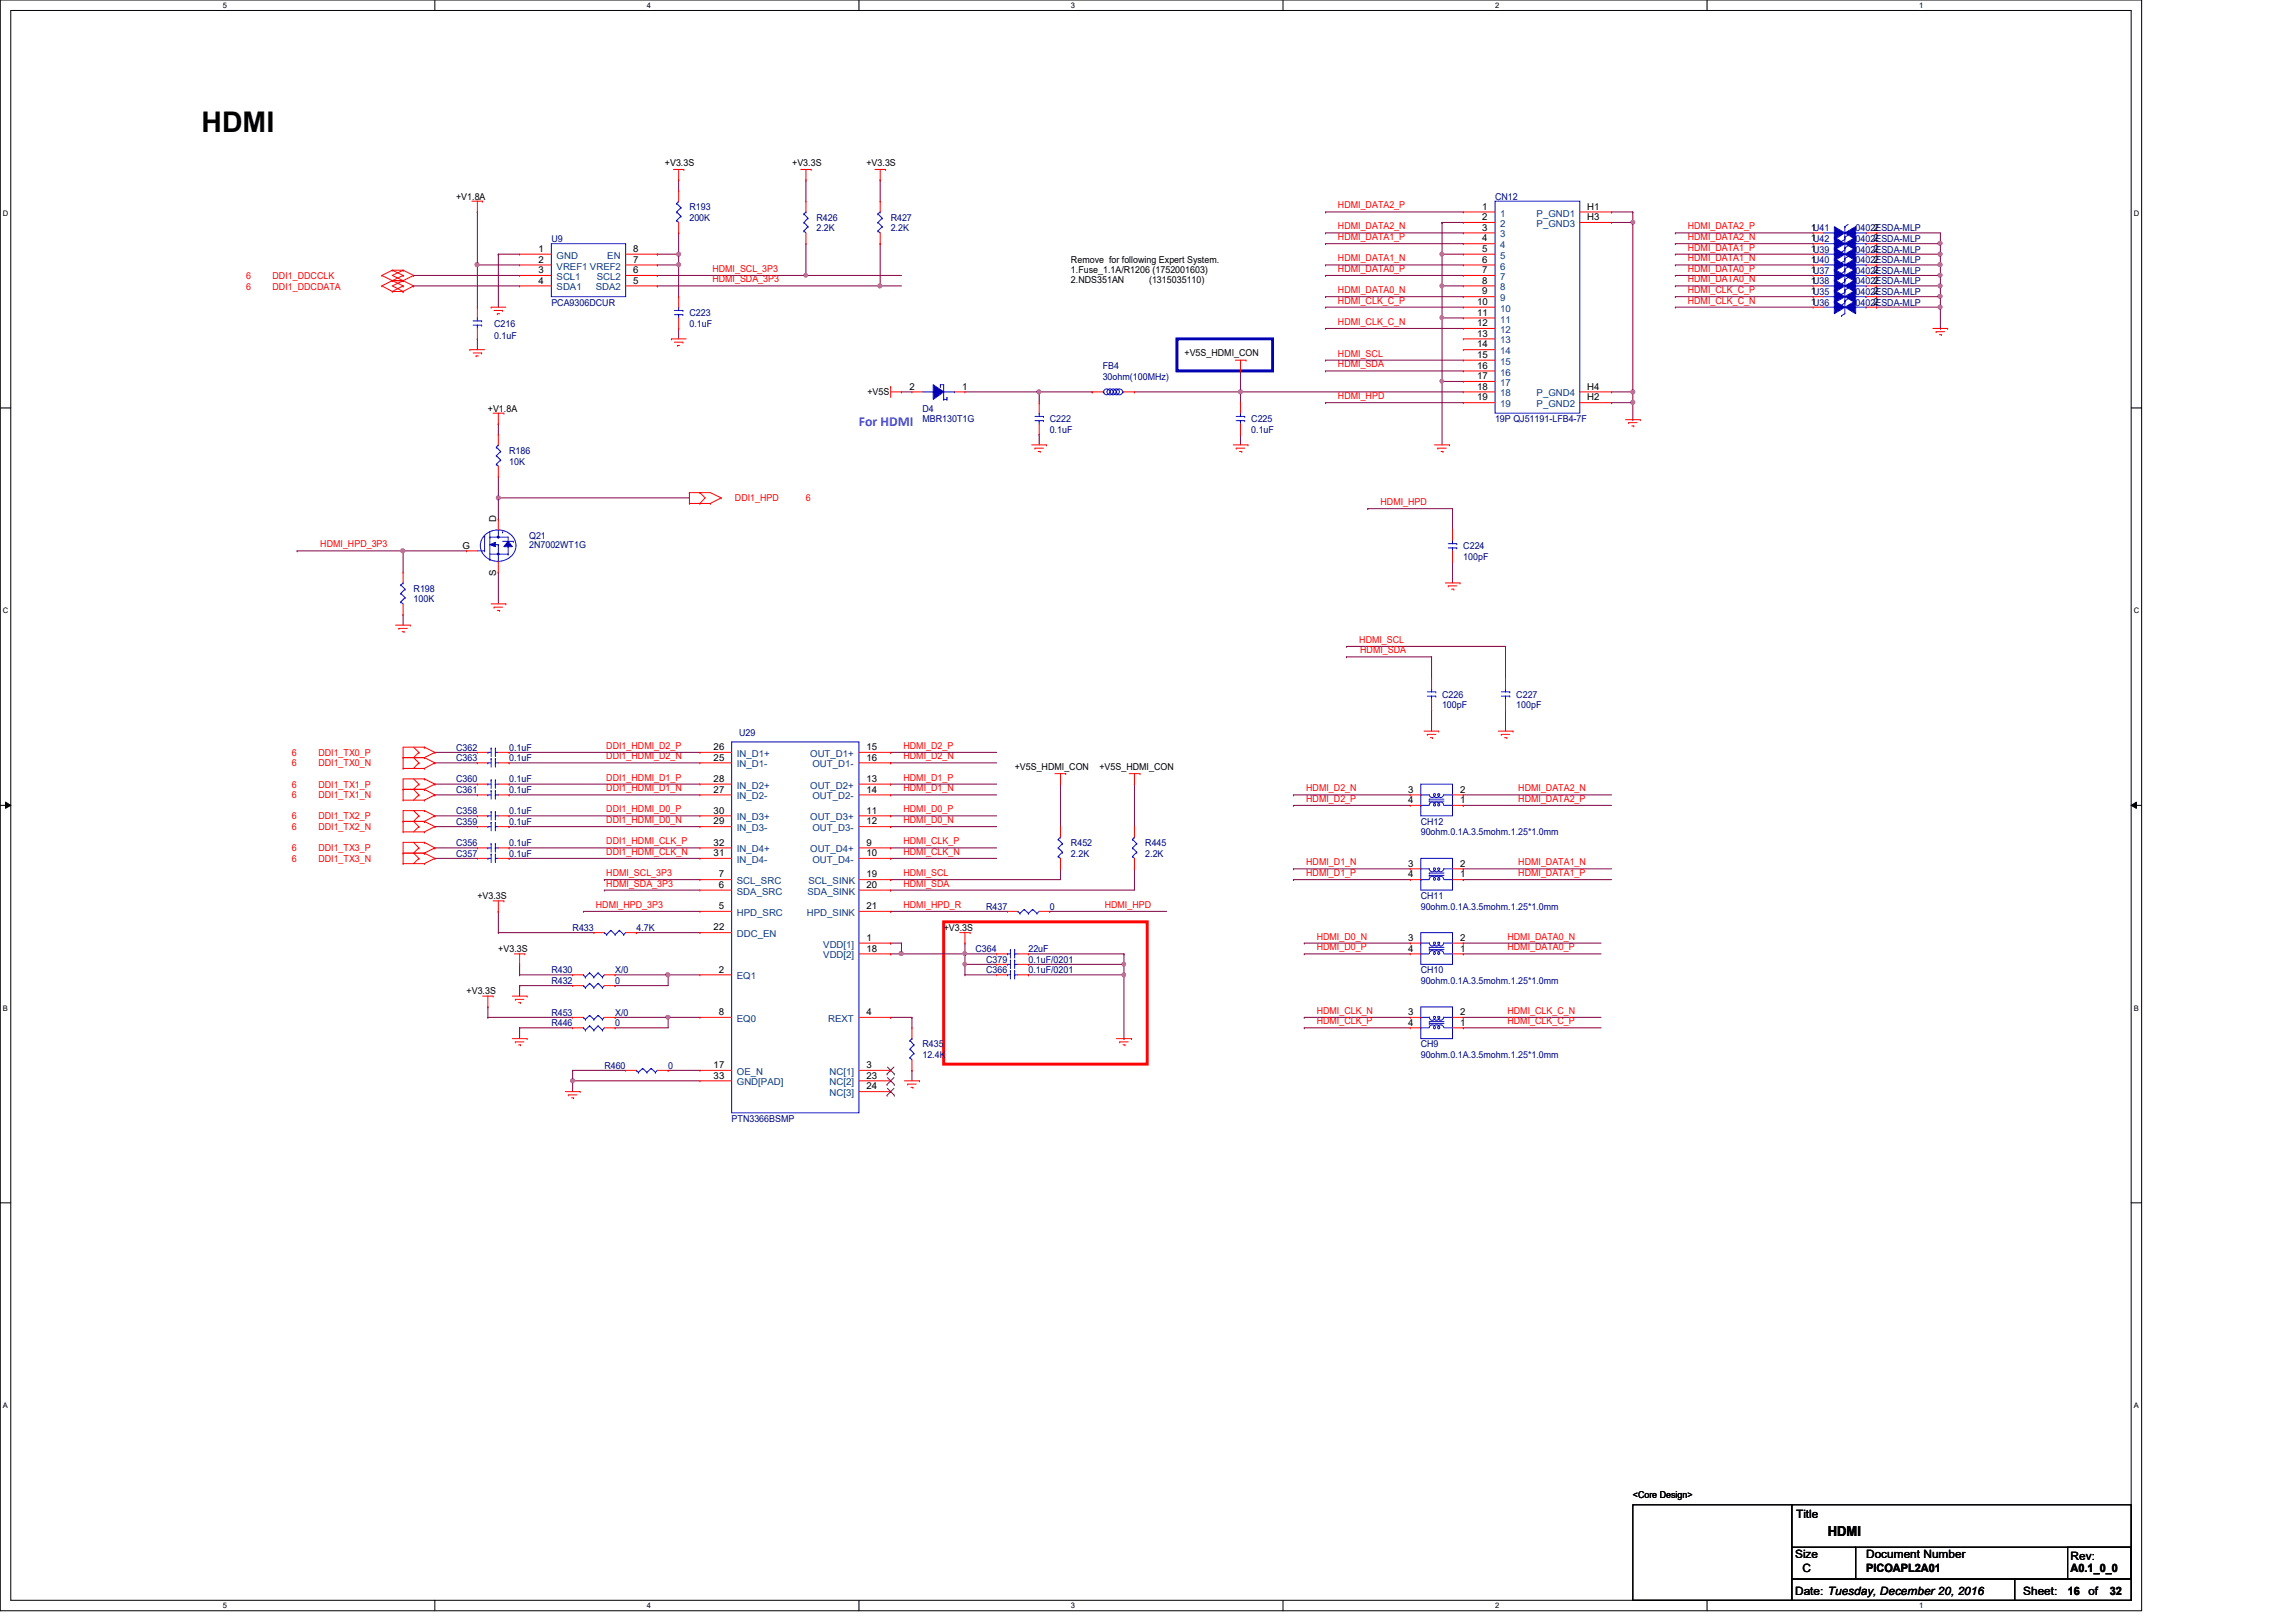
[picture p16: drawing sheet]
<svg xmlns="http://www.w3.org/2000/svg" width="297mm" height="210mm" viewBox="0 0 297 210" stroke-linecap="round" stroke-linejoin="round" font-family="sans-serif">
<defs><g id="words">
<text font-size="3.7" x="26.1" y="17.1">HDMI</text>
<text font-size="1.8" fill="#8000ff" x="111.1" y="55.2">For HDMI</text>
<text font-size="1.8" x="236.5" y="198.7">HDMI</text>
<g font-size="1.5">
<text x="232.4" y="196.4">Title</text>
<text x="232.2" y="201.6">Size</text>
<text x="233.2" y="203.4">C</text>
<text x="241.4" y="201.6">Document Number</text>
<text x="241.4" y="203.4">PICOAPL2A01</text>
<text x="267.9" y="201.8">Rev:</text>
<text x="267.9" y="203.5">A0.1_0_0</text>
<text x="232.2" y="206.4">Date: Tuesday, December 20, 2016</text>
<text x="261.7" y="206.4">Sheet:</text>
<text x="267.5" y="206.4">16</text>
<text x="270.2" y="206.4">of</text>
<text x="273" y="206.4">32</text>
</g>
<g font-size="1.2">
<text x="86" y="21.4">+V3.3S</text>
<text x="102.5" y="21.4">+V3.3S</text>
<text x="112.1" y="21.4">+V3.3S</text>
<text x="59" y="25.8">+V1.8A</text>
<text x="191.8" y="27.1">1</text>
<text x="191.8" y="28.5">2</text>
<text x="191.8" y="29.8">3</text>
<text x="205.4" y="27.1">H1</text>
<text x="205.4" y="28.5">H3</text>
<text x="234.3" y="29.8">1U41</text>
<text x="242.4" y="29.8">2</text>
<text x="69.7" y="32.6">1</text>
<text x="69.7" y="34">2</text>
<text x="69.7" y="35.3">3</text>
<text x="81.9" y="35.3">6</text>
<text x="81.9" y="34">7</text>
<text x="81.9" y="32.6">8</text>
<text x="138.6" y="34">Remove for following Expert System.</text>
<text x="138.6" y="35.3">1.Fuse_1.1A/R1206 (1752001603)</text>
<text x="191.8" y="31.2">4</text>
<text x="191.8" y="32.6">5</text>
<text x="191.8" y="34">6</text>
<text x="191.8" y="35.3">7</text>
<text x="234.3" y="35.3">1U37</text>
<text x="234.3" y="32.6">1U39</text>
<text x="234.3" y="31.2">1U42</text>
<text x="234.3" y="34">1U40</text>
<text x="242.4" y="35.3">2</text>
<text x="242.4" y="32.6">2</text>
<text x="242.4" y="31.2">2</text>
<text x="242.4" y="34">2</text>
<text x="69.7" y="36.7">4</text>
<text x="81.9" y="36.7">5</text>
<text x="138.6" y="36.6">2.NDS351AN</text>
<text x="148.7" y="36.6">(1315035110)</text>
<text x="191.1" y="39.5">10</text>
<text x="191.1" y="40.9">11</text>
<text x="191.8" y="36.7">8</text>
<text x="191.8" y="38.1">9</text>
<text x="234.3" y="36.7">1U38</text>
<text x="234.3" y="39.5">1U36</text>
<text x="234.3" y="38.1">1U35</text>
<text x="242.4" y="36.7">2</text>
<text x="242.4" y="39.5">2</text>
<text x="242.4" y="38.1">2</text>
<text x="153.2" y="46.1">+V5S_HDMI_CON</text>
<text x="191.1" y="42.2">12</text>
<text x="191.1" y="43.6">13</text>
<text x="191.1" y="45">14</text>
<text x="191.1" y="46.3">15</text>
<text x="191.1" y="47.7">16</text>
<text x="63.1" y="53.3">+V1.8A</text>
<text x="112.2" y="51.1">+V5S</text>
<text x="117.7" y="50.4">2</text>
<text x="124.5" y="50.4">1</text>
<text x="191.1" y="49.1">17</text>
<text x="191.1" y="50.4">18</text>
<text x="191.1" y="51.8">19</text>
<text x="205.4" y="51.8">H2</text>
<text x="205.4" y="50.4">H4</text>
<text x="59.8" y="71">G</text>
<text x="64.2" y="67.6" transform="rotate(-90 64.2 67.6)">D</text>
<text x="64.2" y="74.5" transform="rotate(-90 64.2 74.5)">S</text>
<text x="92.3" y="98.4">25</text>
<text x="92.3" y="97.1">26</text>
<text x="92.3" y="101.2">28</text>
<text x="112.1" y="101.2">13</text>
<text x="112.1" y="97.1">15</text>
<text x="112.1" y="98.4">16</text>
<text x="131.3" y="99.6">+V5S_HDMI_CON</text>
<text x="142.2" y="99.6">+V5S_HDMI_CON</text>
<text x="92.3" y="102.6">27</text>
<text x="92.3" y="106.7">29</text>
<text x="92.3" y="105.3">30</text>
<text x="112.1" y="105.3">11</text>
<text x="112.1" y="106.7">12</text>
<text x="112.1" y="102.6">14</text>
<text x="182.2" y="103.9">4</text>
<text x="182.2" y="102.6">3</text>
<text x="188.9" y="102.6">2</text>
<text x="188.9" y="103.9">1</text>
<text x="92.3" y="110.8">31</text>
<text x="92.3" y="109.4">32</text>
<text x="93" y="113.5">7</text>
<text x="112.1" y="109.4">9</text>
<text x="112.1" y="110.8">10</text>
<text x="112.1" y="113.5">19</text>
<text x="182.2" y="113.5">4</text>
<text x="182.2" y="112.1">3</text>
<text x="188.9" y="112.1">2</text>
<text x="188.9" y="113.5">1</text>
<text x="61.8" y="116.3">+V3.3S</text>
<text x="93" y="117.6">5</text>
<text x="93" y="114.9">6</text>
<text x="112.1" y="114.9">20</text>
<text x="112.1" y="117.6">21</text>
<text x="64.5" y="123.2">+V3.3S</text>
<text x="92.3" y="120.4">22</text>
<text x="93" y="125.9">2</text>
<text x="112.1" y="121.8">1</text>
<text x="112.1" y="123.1">18</text>
<text x="122.1" y="120.4">+V3.3S</text>
<text x="182.2" y="123.1">4</text>
<text x="182.2" y="121.8">3</text>
<text x="188.9" y="121.8">2</text>
<text x="188.9" y="123.1">1</text>
<text x="60.4" y="128.7">+V3.3S</text>
<text x="93" y="131.4">8</text>
<text x="112.1" y="131.4">4</text>
<text x="182.2" y="131.4">3</text>
<text x="188.9" y="131.4">2</text>
<text x="182.2" y="132.7">4</text>
<text x="188.9" y="132.7">1</text>
<text x="92.3" y="138.2">17</text>
<text x="92.3" y="139.6">33</text>
<text x="112.1" y="138.2">3</text>
<text x="112.1" y="139.6">23</text>
<text x="112.1" y="141">24</text>
<text x="211.2" y="193.8">&lt;Core Design&gt;</text>
</g>
<g font-size="1.2" fill="#000080">
<text x="89.2" y="27.2">R193</text>
<text x="89.2" y="28.6">200K</text>
<text x="105.6" y="28.6">R426</text>
<text x="105.6" y="29.9">2.2K</text>
<text x="115.2" y="28.6">R427</text>
<text x="115.2" y="29.9">2.2K</text>
<text x="193.4" y="25.8">CN12</text>
<text x="240.1" y="29.9">0402ESDA-MLP</text>
<text x="71.3" y="31.3">U9</text>
<text x="240.1" y="35.4">0402ESDA-MLP</text>
<text x="240.1" y="32.7">0402ESDA-MLP</text>
<text x="240.1" y="31.3">0402ESDA-MLP</text>
<text x="240.1" y="34">0402ESDA-MLP</text>
<text x="71.3" y="39.5">PCA9306DCUR</text>
<text x="89.2" y="40.9">C223</text>
<text x="240.1" y="36.8">0402ESDA-MLP</text>
<text x="240.1" y="39.5">0402ESDA-MLP</text>
<text x="240.1" y="38.1">0402ESDA-MLP</text>
<text x="63.9" y="42.3">C216</text>
<text x="63.9" y="43.9">0.1uF</text>
<text x="89.2" y="42.3">0.1uF</text>
<text x="142.7" y="47.8">FB4</text>
<text x="119.3" y="53.3">D4</text>
<text x="142.7" y="49.1">30ohm(100MHz)</text>
<text x="65.9" y="58.7">R186</text>
<text x="119.3" y="54.6">MBR130T1G</text>
<text x="135.8" y="54.6">C222</text>
<text x="135.8" y="56">0.1uF</text>
<text x="161.9" y="54.6">C225</text>
<text x="161.9" y="56">0.1uF</text>
<text x="193.4" y="54.6">19P QJ51191-LFB4-7F</text>
<text x="65.9" y="60.1">10K</text>
<text x="68.4" y="69.7">Q21</text>
<text x="68.4" y="71">2N7002WT1G</text>
<text x="189.3" y="71.1">C224</text>
<text x="53.5" y="76.6">R198</text>
<text x="53.5" y="77.9">100K</text>
<text x="189.3" y="72.4">100pF</text>
<text x="95.6" y="95.2">U29</text>
<text x="186.6" y="90.3">C226</text>
<text x="186.6" y="91.7">100pF</text>
<text x="196.2" y="90.3">C227</text>
<text x="196.2" y="91.7">100pF</text>
<text x="59" y="97.2">C362</text>
<text x="59" y="98.5">C363</text>
<text x="59" y="101.3">C360</text>
<text x="65.9" y="97.2">0.1uF</text>
<text x="65.9" y="98.5">0.1uF</text>
<text x="65.9" y="101.3">0.1uF</text>
<text x="59" y="105.4">C358</text>
<text x="59" y="102.6">C361</text>
<text x="59" y="106.7">C359</text>
<text x="65.9" y="105.4">0.1uF</text>
<text x="65.9" y="102.6">0.1uF</text>
<text x="65.9" y="106.7">0.1uF</text>
<text x="183.8" y="106.7">CH12</text>
<text x="59" y="110.9">C357</text>
<text x="59" y="109.5">C356</text>
<text x="65.9" y="110.9">0.1uF</text>
<text x="65.9" y="109.5">0.1uF</text>
<text x="138.6" y="109.5">R452</text>
<text x="138.6" y="110.9">2.2K</text>
<text x="148.2" y="109.5">R445</text>
<text x="148.2" y="110.9">2.2K</text>
<text x="183.8" y="108.1">90ohm.0.1A.3.5mohm.1.25*1.0mm</text>
<text x="127.6" y="117.7">R437</text>
<text x="135.8" y="117.7">0</text>
<text x="183.8" y="116.3">CH11</text>
<text x="183.8" y="117.7">90ohm.0.1A.3.5mohm.1.25*1.0mm</text>
<text x="71.3" y="125.9">R430</text>
<text x="74.1" y="120.4">R433</text>
<text x="79.6" y="125.9">X/0</text>
<text x="82.3" y="120.4">4.7K</text>
<text x="126.2" y="123.2">C364</text>
<text x="127.6" y="124.6">C379</text>
<text x="127.6" y="125.9">C366</text>
<text x="133" y="123.2">22uF</text>
<text x="133" y="124.6">0.1uF/0201</text>
<text x="133" y="125.9">0.1uF/0201</text>
<text x="183.8" y="125.9">CH10</text>
<text x="71.3" y="127.3">R432</text>
<text x="71.3" y="131.4">R453</text>
<text x="79.6" y="127.3">0</text>
<text x="79.6" y="131.4">X/0</text>
<text x="183.8" y="127.3">90ohm.0.1A.3.5mohm.1.25*1.0mm</text>
<text x="71.3" y="132.8">R446</text>
<text x="79.6" y="132.8">0</text>
<text x="119.3" y="135.6">R435</text>
<text x="119.3" y="136.9">12.4K</text>
<text x="183.8" y="135.6">CH9</text>
<text x="183.8" y="136.9">90ohm.0.1A.3.5mohm.1.25*1.0mm</text>
<text x="78.2" y="138.3">R460</text>
<text x="86.4" y="138.3">0</text>
<text x="94.7" y="145.2">PTN3366BSMP</text>
</g>
<g font-size="1.2" fill="#f00">
<text x="173.1" y="29.7">HDMI_DATA2_N</text>
<text x="173.1" y="27">HDMI_DATA2_P</text>
<text x="218.4" y="29.7">HDMI_DATA2_P</text>
<text x="92.2" y="35.2">HDMI_SCL_3P3</text>
<text x="173.1" y="35.2">HDMI_DATA0_P</text>
<text x="173.1" y="33.8">HDMI_DATA1_N</text>
<text x="173.1" y="31.1">HDMI_DATA1_P</text>
<text x="218.4" y="31.1">HDMI_DATA2_N</text>
<text x="218.4" y="35.2">HDMI_DATA0_P</text>
<text x="218.4" y="33.8">HDMI_DATA1_N</text>
<text x="218.4" y="32.4">HDMI_DATA1_P</text>
<text x="31.8" y="37.5">6</text>
<text x="31.8" y="36.1">6</text>
<text x="35.3" y="37.5">DDI1_DDCDATA</text>
<text x="35.3" y="36.1">DDI1_DDCCLK</text>
<text x="92.2" y="36.5">HDMI_SDA_3P3</text>
<text x="173.1" y="39.3">HDMI_CLK_C_P</text>
<text x="173.1" y="37.9">HDMI_DATA0_N</text>
<text x="218.4" y="39.3">HDMI_CLK_C_N</text>
<text x="218.4" y="37.9">HDMI_CLK_C_P</text>
<text x="218.4" y="36.5">HDMI_DATA0_N</text>
<text x="173.1" y="42">HDMI_CLK_C_N</text>
<text x="173.1" y="47.5">HDMI_SDA</text>
<text x="173.1" y="46.1">HDMI_SCL</text>
<text x="173.1" y="51.6">HDMI_HPD</text>
<text x="95.1" y="64.9">DDI1_HPD</text>
<text x="104.3" y="64.9">6</text>
<text x="178.6" y="65.4">HDMI_HPD</text>
<text x="41.4" y="70.8">HDMI_HPD_3P3</text>
<text x="175.8" y="83.2">HDMI_SCL</text>
<text x="176" y="84.5">HDMI_SDA</text>
<text x="37.8" y="99.2">6</text>
<text x="37.8" y="97.8">6</text>
<text x="37.8" y="101.9">6</text>
<text x="41.2" y="99.2">DDI1_TX0_N</text>
<text x="41.2" y="97.8">DDI1_TX0_P</text>
<text x="41.2" y="101.9">DDI1_TX1_P</text>
<text x="78.4" y="101">DDI1_HDMI_D1_P</text>
<text x="78.4" y="98.3">DDI1_HDMI_D2_N</text>
<text x="78.4" y="96.9">DDI1_HDMI_D2_P</text>
<text x="116.9" y="98.3">HDMI_D2_N</text>
<text x="116.9" y="96.9">HDMI_D2_P</text>
<text x="116.9" y="101">HDMI_D1_P</text>
<text x="37.8" y="107.4">6</text>
<text x="37.8" y="103.3">6</text>
<text x="37.8" y="106">6</text>
<text x="41.2" y="107.4">DDI1_TX2_N</text>
<text x="41.2" y="103.3">DDI1_TX1_N</text>
<text x="41.2" y="106">DDI1_TX2_P</text>
<text x="78.4" y="106.5">DDI1_HDMI_D0_N</text>
<text x="78.4" y="105.1">DDI1_HDMI_D0_P</text>
<text x="78.4" y="102.4">DDI1_HDMI_D1_N</text>
<text x="116.9" y="102.4">HDMI_D1_N</text>
<text x="116.9" y="106.5">HDMI_D0_N</text>
<text x="116.9" y="105.1">HDMI_D0_P</text>
<text x="169" y="103.8">HDMI_D2_P</text>
<text x="169" y="102.4">HDMI_D2_N</text>
<text x="196.4" y="103.8">HDMI_DATA2_P</text>
<text x="196.4" y="102.4">HDMI_DATA2_N</text>
<text x="37.8" y="111.5">6</text>
<text x="37.8" y="110.2">6</text>
<text x="41.2" y="111.5">DDI1_TX3_N</text>
<text x="41.2" y="110.2">DDI1_TX3_P</text>
<text x="78.4" y="109.3">DDI1_HDMI_CLK_P</text>
<text x="78.4" y="110.6">DDI1_HDMI_CLK_N</text>
<text x="78.4" y="113.4">HDMI_SCL_3P3</text>
<text x="116.9" y="110.6">HDMI_CLK_N</text>
<text x="116.9" y="109.3">HDMI_CLK_P</text>
<text x="116.9" y="113.4">HDMI_SCL</text>
<text x="169" y="113.4">HDMI_D1_P</text>
<text x="169" y="112">HDMI_D1_N</text>
<text x="196.4" y="112">HDMI_DATA1_N</text>
<text x="196.4" y="113.4">HDMI_DATA1_P</text>
<text x="77.1" y="117.5">HDMI_HPD_3P3</text>
<text x="78.4" y="114.7">HDMI_SDA_3P3</text>
<text x="116.9" y="114.7">HDMI_SDA</text>
<text x="116.9" y="117.5">HDMI_HPD_R</text>
<text x="142.9" y="117.5">HDMI_HPD</text>
<text x="170.3" y="121.6">HDMI_D0_N</text>
<text x="170.3" y="123">HDMI_D0_P</text>
<text x="195" y="123">HDMI_DATA0_P</text>
<text x="195" y="121.6">HDMI_DATA0_N</text>
<text x="170.3" y="131.2">HDMI_CLK_N</text>
<text x="195" y="131.2">HDMI_CLK_C_N</text>
<text x="170.3" y="132.5">HDMI_CLK_P</text>
<text x="195" y="132.5">HDMI_CLK_C_P</text>
</g>
<g font-size="1.2" fill="#004080">
<text x="194.1" y="28">1</text>
<text x="194.1" y="29.4">2</text>
<text x="198.8" y="28">P_GND1</text>
<text x="198.8" y="29.4">P_GND3</text>
<text x="72" y="33.5">GND</text>
<text x="72" y="34.9">VREF1 VREF2</text>
<text x="78.6" y="33.5">EN</text>
<text x="194.1" y="30.7">3</text>
<text x="194.1" y="32.1">4</text>
<text x="194.1" y="33.5">5</text>
<text x="194.1" y="34.9">6</text>
<text x="72" y="36.2">SCL1</text>
<text x="72" y="37.6">SDA1</text>
<text x="77.1" y="37.6">SDA2</text>
<text x="77.2" y="36.2">SCL2</text>
<text x="194.1" y="36.2">7</text>
<text x="194.1" y="37.6">8</text>
<text x="194.1" y="39">9</text>
<text x="194.1" y="40.3">10</text>
<text x="194.1" y="41.7">11</text>
<text x="194.1" y="43.1">12</text>
<text x="194.1" y="44.4">13</text>
<text x="194.1" y="45.8">14</text>
<text x="194.1" y="47.2">15</text>
<text x="194.1" y="48.6">16</text>
<text x="194.1" y="50">17</text>
<text x="194.1" y="51.3">18</text>
<text x="194.1" y="52.7">19</text>
<text x="198.8" y="52.7">P_GND2</text>
<text x="198.8" y="51.3">P_GND4</text>
<text x="95.3" y="99.3">IN_D1-</text>
<text x="95.3" y="98">IN_D1+</text>
<text x="104.8" y="98">OUT_D1+</text>
<text x="105.1" y="99.3">OUT_D1-</text>
<text x="95.3" y="103.5">IN_D2-</text>
<text x="95.3" y="102.1">IN_D2+</text>
<text x="95.3" y="107.6">IN_D3-</text>
<text x="95.3" y="106.2">IN_D3+</text>
<text x="104.8" y="106.2">OUT_D3+</text>
<text x="104.8" y="102.1">OUT_D2+</text>
<text x="105.1" y="107.6">OUT_D3-</text>
<text x="105.1" y="103.5">OUT_D2-</text>
<text x="95.3" y="111.7">IN_D4-</text>
<text x="95.3" y="110.3">IN_D4+</text>
<text x="104.8" y="110.3">OUT_D4+</text>
<text x="105.1" y="111.7">OUT_D4-</text>
<text x="95.3" y="118.5">HPD_SRC</text>
<text x="95.3" y="115.8">SDA_SRC</text>
<text x="95.3" y="114.4">SCL_SRC</text>
<text x="104.4" y="118.5">HPD_SINK</text>
<text x="104.5" y="115.8">SDA_SINK</text>
<text x="104.6" y="114.4">SCL_SINK</text>
<text x="95.3" y="121.3">DDC_EN</text>
<text x="106.5" y="122.6">VDD[1]</text>
<text x="106.5" y="124">VDD[2]</text>
<text x="95.3" y="126.7">EQ1</text>
<text x="95.3" y="132.2">EQ0</text>
<text x="107.1" y="132.2">REXT</text>
<text x="95.3" y="139.1">OE_N</text>
<text x="95.3" y="140.5">GND[PAD]</text>
<text x="107.3" y="139.1">NC[1]</text>
<text x="107.3" y="140.5">NC[2]</text>
<text x="107.3" y="141.9">NC[3]</text>
</g>
<g font-size="1">
<text x="28.8" y="1">5</text>
<text x="83.7" y="1">4</text>
<text x="138.6" y="1">3</text>
<text x="193.4" y="1">2</text>
<text x="248.3" y="1">1</text>
<text x=".4" y="27.9">D</text>
<text x="276.1" y="27.9">D</text>
<text x=".4" y="79.4">C</text>
<text x="276.1" y="79.4">C</text>
<text x=".4" y="130.8">B</text>
<text x="276.1" y="130.8">B</text>
<text x=".4" y="182.2">A</text>
<text x="276.1" y="182.2">A</text>
<text x="28.8" y="208.1">5</text>
<text x="83.7" y="208.1">4</text>
<text x="138.6" y="208.1">3</text>
<text x="193.4" y="208.1">2</text>
<text x="248.3" y="208.1">1</text>
</g>
</g></defs>
<path d="M0 0h277.1v208.4h-277.1zM1.4 1.4h274.3v205.7h-274.3z" fill="none" stroke="#000" stroke-width=".13"/>
<g fill="#fff">
<path d="M28.8 .1h.6v1.1h-.6z"/>
<path d="M28.8 207.2h.6v1.1h-.6z"/>
</g>
<path d="M56.3 0v1.4M56.3 207.1v1.3" fill="none" stroke="#000" stroke-width=".13"/>
<g fill="#fff">
<path d="M83.7 .1h.5v1.1h-.5z"/>
<path d="M83.7 207.2h.5v1.1h-.5z"/>
</g>
<path d="M111.1 0v1.4M111.1 207.1v1.3" fill="none" stroke="#000" stroke-width=".13"/>
<g fill="#fff">
<path d="M138.6 .1h.5v1.1h-.5z"/>
<path d="M138.6 207.2h.5v1.1h-.5z"/>
</g>
<path d="M166 0v1.4M166 207.1v1.3" fill="none" stroke="#000" stroke-width=".13"/>
<g fill="#fff">
<path d="M193.4 .1h.6v1.1h-.6z"/>
<path d="M193.4 207.2h.6v1.1h-.6z"/>
</g>
<path d="M220.8 0v1.4M220.8 207.1v1.3" fill="none" stroke="#000" stroke-width=".13"/>
<g fill="#fff">
<path d="M248.3 .1h.5v1.1h-.5z"/>
<path d="M248.3 207.2h.5v1.1h-.5z"/>
<path d="M.4 27.1h.7v1.1h-.7z"/>
<path d="M276.1 27.1h.7v1.1h-.7z"/>
<path d="M.4 78.5h.7v1.1h-.7z"/>
<path d="M276.1 78.5h.7v1.1h-.7z"/>
</g>
<path d="M0 52.8h1.4M275.7 52.8h1.4" fill="none" stroke="#000" stroke-width=".13"/>
<g fill="#fff">
<path d="M.4 129.9h.6v1.1h-.6z"/>
<path d="M276.1 129.9h.6v1.1h-.6z"/>
</g>
<path d="M0 104.2h1.4M.7 103.8l.7 .4-.7 .4zM275.7 104.2l.7-.4v.8zM275.7 104.2h1.4" fill="none" stroke="#000" stroke-width=".13"/>
<path d="M.7 103.8l.7 .4-.7 .4zM275.7 104.2l.7-.4v.8z" fill="#000"/>
<g fill="#fff">
<path d="M.4 181.4h.6v1.1h-.6z"/>
<path d="M276.1 181.4h.6v1.1h-.6z"/>
</g>
<path d="M0 155.7h1.4M275.7 155.7h1.4" fill="none" stroke="#000" stroke-width=".13"/>
<path d="M152.3 43.9h12.3v4.1h-12.3z" fill="none" stroke="#00f" stroke-width=".38"/>
<path d="M122.1 119.3h26.3v18.4h-26.3z" fill="none" stroke="#f00" stroke-width=".38"/>
<g fill="none" stroke="#800040" stroke-width=".13">
<path d="M134.4 50.7h.1M134.4 50.7v1.4M134.4 50.7h6.9M141.3 50.7h.1M160.5 50.7h.1M160.5 50.7v1.4M176.9 65.8h.1M176.9 65.8h11M187.9 65.8h.1M187.9 72.7h.1M187.9 65.8v2.8M187.9 72.7v2.7"/>
<path d="M174.2 83.7h.1M174.2 85h.1M174.2 83.7h20.6M174.2 85h11M185.2 85h.1M185.2 91.9h.1M185.2 85v2.8M185.2 91.9v2.7M194.8 83.7h.1M194.8 91.9h.1M194.8 83.7v4.1M194.8 91.9v2.7"/>
<path d="M167.3 104.2h.1M167.3 102.9h.1M167.3 113.8h.1M167.3 112.4h.1M167.3 112.4h15.2M167.3 104.2h15.2M167.3 102.9h15.2M167.3 113.8h15.2M189.3 112.4h.1M189.3 113.8h.1M189.3 104.2h.1M189.3 102.9h.1"/>
<path d="M189.3 112.4h19.2M189.3 104.2h19.2M189.3 102.9h19.2M189.3 113.8h19.2M168.7 131.7h.1M168.7 122h.1M168.7 133h.1M168.7 131.7h13.8M168.7 133h13.8M168.7 122h13.8M189.3 131.7h.1M189.3 133h.1"/>
<path d="M189.3 123.4h.1M189.3 122h.1M189.3 131.7h17.8M189.3 133h17.8M189.3 122h17.8M189.3 123.4h17.8"/>
</g>
<circle cx="134.4" cy="50.7" r=".26" fill="#f0f"/>
<circle cx="134.4" cy="50.7" r=".26" fill="none" stroke="#f0f" stroke-width=".13"/>
<g fill="none" stroke="#800040" stroke-width=".13">
<path d="M53.5 37h.1M53.5 35.6h.1M53.5 37h13.7M53.5 35.6h13.7M61.8 34.3h.1M61.8 34.3v5.5M61.8 34.3h5.4M85 32.9h.1M85 32.9h2.8M87.8 34.3h.1M87.8 34.3v4.1M134.4 56.2h.1"/>
<path d="M134.4 56.2v1.4M160.5 56.2h.1M160.5 56.2v1.4"/>
</g>
<circle cx="61.7" cy="34.2" r=".26" fill="#f0f"/>
<circle cx="61.7" cy="34.2" r=".26" fill="none" stroke="#f0f" stroke-width=".13"/>
<path d="M64.5 32.9h.1M64.5 32.9v6.9M64.5 32.9h2.7M104.3 35.6h.1M104.3 35.6h12.3" fill="none" stroke="#800040" stroke-width=".13"/>
<path d="M104.1 35.4h.3l.1 .2-.1 .2-.2 .1-.1-.1z" fill-rule="evenodd" fill="#f0f"/>
<path d="M104.1 35.4h.3l.1 .2-.1 .2-.2 .1-.1-.1z" fill="none" stroke="#f0f" stroke-width=".13"/>
<path d="M85 34.3h.1M87.8 30.1h.1M87.8 32.9h.1M87.8 30.1v4.2h-2.8M113.9 37h.1M113.9 37h2.7M87.8 42.5h.1M87.8 42.5v1.4M146.8 50.7h.1M160.5 48h.1M160.5 48v2.7h-13.7" fill="none" stroke="#800040" stroke-width=".13"/>
<circle cx="87.8" cy="34.2" r=".26" fill="#f0f"/>
<circle cx="87.8" cy="34.2" r=".26" fill="none" stroke="#f0f" stroke-width=".13"/>
<circle cx="87.8" cy="32.9" r=".26" fill="#f0f"/>
<circle cx="87.8" cy="32.9" r=".26" fill="none" stroke="#f0f" stroke-width=".13"/>
<path d="M85 35.6h.1M85 37h.1M104.3 31.5h.1M104.3 31.5v4.1h-19.3M113.9 31.5h.1M113.9 31.5v5.5h-28.9" fill="none" stroke="#800040" stroke-width=".13"/>
<circle cx="113.8" cy="37" r=".26" fill="#f0f"/>
<circle cx="113.8" cy="37" r=".26" fill="none" stroke="#f0f" stroke-width=".13"/>
<g fill="none" stroke="#800040" stroke-width=".13">
<path d="M61.8 27.4h.1M61.8 27.4v6.9M61.8 43.9h.1M61.8 43.9v1.4M64.5 54.9h.1M64.5 54.9v1.3M38.4 71.3h.1M38.4 71.3h22M52.2 79.5h.1M52.2 71.3h.1M52.2 71.3v2.7M52.2 79.5v1.4"/>
<path d="M64.5 64.4h.1M64.5 74h.1M64.5 61.7v2.7M64.5 74v4.1"/>
</g>
<circle cx="52.1" cy="71.3" r=".26" fill="#f0f"/>
<circle cx="52.1" cy="71.3" r=".26" fill="none" stroke="#f0f" stroke-width=".13"/>
<g fill="none" stroke="#800040" stroke-width=".13">
<path d="M87.8 23.3h.1M87.8 23.3v1.4M104.3 23.3h.1M104.3 23.3v2.7M113.9 23.3h.1M113.9 23.3v2.7M64.5 64.4h.1M64.5 64.4h24.7M115.2 98.7h.1M115.2 97.4h.1M115.2 98.7h13.7M115.2 97.4h13.7"/>
<path d="M115.2 102.9h.1M115.2 101.5h.1M115.2 107h.1M115.2 105.6h.1M115.2 111.1h.1M115.2 109.7h.1M115.2 102.9h13.7M115.2 101.5h13.7M115.2 107h13.7M115.2 105.6h13.7M115.2 111.1h13.7M115.2 109.7h13.7"/>
</g>
<circle cx="64.5" cy="64.4" r=".26" fill="#f0f"/>
<circle cx="64.5" cy="64.4" r=".26" fill="none" stroke="#f0f" stroke-width=".13"/>
<g fill="none" stroke="#800040" stroke-width=".13">
<path d="M56.3 98.7h.1M56.3 97.4h.1M56.3 98.7h5.5M56.3 97.4h5.5M65.9 98.7h.1M65.9 97.4h.1M65.9 98.7h24.6M65.9 97.4h24.6M56.3 101.5h.1M56.3 111.1h.1M56.3 109.7h.1M56.3 107h.1"/>
<path d="M56.3 105.6h.1M56.3 102.9h.1M56.3 101.5h5.5M56.3 109.7h5.5M56.3 111.1h5.5M56.3 107h5.5M56.3 105.6h5.5M56.3 102.9h5.5M64.5 117.9h.1M64.5 117.9v2.8M65.9 101.5h.1M65.9 109.7h.1"/>
<path d="M65.9 111.1h.1M65.9 107h.1M65.9 105.6h.1M65.9 102.9h.1M65.9 101.5h24.6M65.9 109.7h24.6M65.9 111.1h24.6M65.9 107h24.6M65.9 105.6h24.6M65.9 102.9h24.6M75.5 117.9h.1M75.5 117.9h15"/>
<path d="M78.2 113.8h.1M78.2 115.2h.1M78.2 115.2h12.3M78.2 113.8h12.3M115.2 115.2h.1M115.2 113.8h.1M115.2 117.9h.1M115.2 117.9h15.1M135.8 117.9h.1M135.8 117.9h15.1M137.2 101.5h.1M137.2 112.4h.1"/>
<path d="M137.2 101.5v5.5M137.2 112.4v1.4h-22M146.8 101.5h.1M146.8 112.4h.1M146.8 101.5v5.5M146.8 112.4v2.8h-31.6M64.5 120.7h.1M64.5 120.7h12.3M82.3 120.7h.1M82.3 120.7h8.2M116.6 123.4h.1M116.6 123.4h8.2"/>
</g>
<path d="M124.6 123.2l.2-.1 .2 .2v.3l-.2 .1-.2-.1z" fill-rule="evenodd" fill="#f0f"/>
<path d="M124.6 123.2l.2-.1 .2 .2v.3l-.2 .1-.2-.1z" fill="none" stroke="#f0f" stroke-width=".13"/>
<circle cx="116.6" cy="123.4" r=".26" fill="#f0f"/>
<circle cx="116.6" cy="123.4" r=".26" fill="none" stroke="#f0f" stroke-width=".13"/>
<path d="M124.8 122h.1M124.8 123.4h.1M124.8 124.8h.1M124.8 122v2.8M124.8 123.4h4.1M124.8 124.8h4.1" fill="none" stroke="#800040" stroke-width=".13"/>
<path d="M124.6 124.6h.4v.2v.1l-.2 .1-.2-.1z" fill-rule="evenodd" fill="#f0f"/>
<path d="M124.6 124.6h.4v.2v.1l-.2 .1-.2-.1z" fill="none" stroke="#f0f" stroke-width=".13"/>
<path d="M124.8 126.2h.1M124.8 126.2h4.1M133.1 123.4h.1M133.1 126.2h.1M133.1 126.2h12.3v8.2M133.1 123.4h12.3M145.4 134.4h.1" fill="none" stroke="#800040" stroke-width=".13"/>
<path d="M145.2 126l.2-.1 .2 .1-.1 .3-.1 .1-.2-.1z" fill-rule="evenodd" fill="#f0f"/>
<path d="M145.2 126l.2-.1 .2 .1-.1 .3-.1 .1-.2-.1z" fill="none" stroke="#f0f" stroke-width=".13"/>
<path d="M133.1 124.8h.1M133.1 124.8h12.3" fill="none" stroke="#800040" stroke-width=".13"/>
<path d="M145.2 124.6h.3l.1 .2-.1 .1-.1 .1-.2-.1z" fill-rule="evenodd" fill="#f0f"/>
<path d="M145.2 124.6h.3l.1 .2-.1 .1-.1 .1-.2-.1z" fill="none" stroke="#f0f" stroke-width=".13"/>
<g fill="none" stroke="#800040" stroke-width=".13">
<path d="M86.4 126.2h.1M86.4 126.2h4.1M115.2 122h.1M115.2 123.4h.1M115.2 131.7h.1M115.2 122h1.4M115.2 131.7h2.8M116.6 122h.1M116.6 122v1.4h-1.4M118 131.7h.1M118 138.5h.1M118 131.7v1.3"/>
<path d="M118 138.5v1.4M124.8 124.8h.1M124.8 124.8v1.4M145.4 124.8h.1M145.4 123.4h.1M145.4 123.4v2.8"/>
</g>
<circle cx="86.4" cy="126.2" r=".26" fill="#f0f"/>
<circle cx="86.4" cy="126.2" r=".26" fill="none" stroke="#f0f" stroke-width=".13"/>
<g fill="none" stroke="#800040" stroke-width=".13">
<path d="M67.2 126.2h.1M67.2 124.8h.1M67.2 127.6h.1M67.2 126.2h6.9M67.2 127.6h6.9M67.2 124.8v1.4M67.2 127.6v1.3M79.6 126.2h.1M79.6 127.6h.1M79.6 126.2h6.8M86.4 126.2h.1M86.4 131.7h.1"/>
<path d="M86.4 126.2v1.4h-6.8M86.4 131.7h4.1"/>
</g>
<circle cx="86.4" cy="131.6" r=".25" fill="#f0f"/>
<circle cx="86.4" cy="131.6" r=".25" fill="none" stroke="#f0f" stroke-width=".13"/>
<g fill="none" stroke="#800040" stroke-width=".13">
<path d="M63.1 131.7h.1M63.1 130.3h.1M63.1 131.7h11M63.1 130.3v1.4M67.2 133h.1M67.2 133h6.9M67.2 133v1.4M74.1 138.5h.1M74.1 139.9h.1M74.1 138.5h6.8M74.1 139.9v1.4M74.1 139.9h16.4"/>
<path d="M79.6 131.7h.1M79.6 133h.1M79.6 131.7h6.8M86.4 131.7h.1M86.4 131.7v1.3h-6.8"/>
</g>
<circle cx="74.1" cy="139.9" r=".26" fill="#f0f"/>
<circle cx="74.1" cy="139.9" r=".26" fill="none" stroke="#f0f" stroke-width=".13"/>
<g fill="none" stroke="#800040" stroke-width=".13">
<path d="M171.5 30.1h.1M171.5 30.1h17.8M186.6 28.8h.1M186.6 32.9h.1M186.6 28.8v8.2M116.6 50.7h.1M116.6 50.7h1.4M124.8 50.7h9.6M134.4 50.7h.1M64.5 67.2h.1M64.5 64.4v2.8M74.1 138.5h.1"/>
<path d="M74.1 138.5v1.4M86.4 138.5h.1M86.4 138.5h4.1M168.7 123.4h.1M168.7 123.4h13.8"/>
</g>
<path d="M186.4 32.7l.1-.1 .2 .2v.3h-.2h-.1z" fill-rule="evenodd" fill="#f0f"/>
<path d="M186.4 32.7l.1-.1 .2 .2v.3h-.2h-.1z" fill="none" stroke="#f0f" stroke-width=".13"/>
<path d="M160.5 50.7h.1M160.5 50.7h28.8" fill="none" stroke="#800040" stroke-width=".13"/>
<circle cx="160.5" cy="50.7" r=".26" fill="#f0f"/>
<circle cx="160.5" cy="50.7" r=".26" fill="none" stroke="#f0f" stroke-width=".13"/>
<g fill="none" stroke="#800040" stroke-width=".13">
<path d="M171.5 35.6h.1M171.5 34.3h.1M171.5 31.5h.1M171.5 39.8h.1M171.5 38.4h.1M171.5 27.4h.1M171.5 35.6h17.8M171.5 34.3h17.8M171.5 31.5h17.8M171.5 39.8h17.8M171.5 38.4h17.8M171.5 27.4h17.8"/>
<path d="M186.6 37h.1M186.6 32.9h.1M186.6 28.8h.1M186.6 37h2.7M186.6 32.9h2.7M186.6 28.8h2.7M171.5 42.5h.1M171.5 52.1h.1M171.5 48h.1M171.5 42.5h17.8M171.5 52.1h17.8M171.5 48h17.8"/>
<path d="M186.6 41.1h.1M186.6 49.4h.1M186.6 41.1v16.5M186.6 49.4h2.7"/>
</g>
<path d="M186.4 49.2h.3l.1 .1-.1 .2-.2 .1-.1-.1z" fill-rule="evenodd" fill="#f0f"/>
<path d="M186.4 49.2h.3l.1 .1-.1 .2-.2 .1-.1-.1z" fill="none" stroke="#f0f" stroke-width=".13"/>
<path d="M186.6 37h.1M186.6 37v4.1M186.6 41.1h.1M186.6 41.1h2.7" fill="none" stroke="#800040" stroke-width=".13"/>
<path d="M186.4 40.9h.1l.2 .1v.3l-.2 .1-.1-.1z" fill-rule="evenodd" fill="#f0f"/>
<path d="M186.4 40.9h.1l.2 .1v.3l-.2 .1-.1-.1z" fill="none" stroke="#f0f" stroke-width=".13"/>
<path d="M186.4 36.8l.1-.1 .2 .2v.3l-.2 .1-.1-.1z" fill-rule="evenodd" fill="#f0f"/>
<path d="M186.4 36.8l.1-.1 .2 .2v.3l-.2 .1-.1-.1z" fill="none" stroke="#f0f" stroke-width=".13"/>
<path d="M171.5 46.6h.1M171.5 46.6h17.8M208.5 50.7h.1M208.5 50.7h2.7" fill="none" stroke="#800040" stroke-width=".13"/>
<circle cx="211.2" cy="50.7" r=".26" fill="#f0f"/>
<circle cx="211.2" cy="50.7" r=".26" fill="none" stroke="#f0f" stroke-width=".13"/>
<path d="M208.5 52.1h.1M208.5 52.1h2.7M211.2 52.1h.1M211.2 54.3h.1M211.2 50.7v3.6" fill="none" stroke="#800040" stroke-width=".13"/>
<circle cx="211.2" cy="52.1" r=".26" fill="#f0f"/>
<circle cx="211.2" cy="52.1" r=".26" fill="none" stroke="#f0f" stroke-width=".13"/>
<path d="M208.5 27.4h.1M208.5 28.8h.1M208.5 27.4h2.7M211.2 27.4h.1M211.2 27.4v1.4h-2.7" fill="none" stroke="#800040" stroke-width=".13"/>
<circle cx="211.2" cy="28.8" r=".25" fill="#f0f"/>
<circle cx="211.2" cy="28.8" r=".25" fill="none" stroke="#f0f" stroke-width=".13"/>
<g fill="none" stroke="#800040" stroke-width=".13">
<path d="M211.2 28.8v21.9M216.7 31.5h.1M216.7 35.6h.1M216.7 34.3h.1M216.7 32.9h.1M216.7 39.8h.1M216.7 38.4h.1M216.7 37h.1M216.7 30.1h.1M216.7 31.5h17.9M216.7 35.6h17.9M216.7 34.3h17.9"/>
<path d="M216.7 32.9h17.9M216.7 39.8h17.9M216.7 38.4h17.9M216.7 37h17.9M216.7 30.1h17.9M242.8 30.1h.1M242.8 31.5h.1M242.8 31.5h8.2M242.8 30.1h8.2v1.4M251 31.5h.1M211.2 50.7h.1"/>
</g>
<circle cx="251" cy="31.5" r=".26" fill="#f0f"/>
<circle cx="251" cy="31.5" r=".26" fill="none" stroke="#f0f" stroke-width=".13"/>
<path d="M242.8 32.9h.1M242.8 32.9h8.2M251 32.9h.1M251 31.5v1.4" fill="none" stroke="#800040" stroke-width=".13"/>
<circle cx="251" cy="32.9" r=".26" fill="#f0f"/>
<circle cx="251" cy="32.9" r=".26" fill="none" stroke="#f0f" stroke-width=".13"/>
<path d="M242.8 34.3h.1M242.8 34.3h8.2M251 34.3h.1M251 32.9v1.4" fill="none" stroke="#800040" stroke-width=".13"/>
<circle cx="251" cy="34.2" r=".26" fill="#f0f"/>
<circle cx="251" cy="34.2" r=".26" fill="none" stroke="#f0f" stroke-width=".13"/>
<path d="M242.8 37h.1M242.8 37h8.2M251 35.6h.1M251 34.3v1.3" fill="none" stroke="#800040" stroke-width=".13"/>
<circle cx="251" cy="37" r=".26" fill="#f0f"/>
<circle cx="251" cy="37" r=".26" fill="none" stroke="#f0f" stroke-width=".13"/>
<path d="M242.8 38.4h.1M242.8 38.4h8.2" fill="none" stroke="#800040" stroke-width=".13"/>
<circle cx="251" cy="38.4" r=".26" fill="#f0f"/>
<circle cx="251" cy="38.4" r=".26" fill="none" stroke="#f0f" stroke-width=".13"/>
<path d="M242.8 39.8h.1M242.8 39.8h8.2" fill="none" stroke="#800040" stroke-width=".13"/>
<circle cx="251" cy="39.8" r=".26" fill="#f0f"/>
<circle cx="251" cy="39.8" r=".26" fill="none" stroke="#f0f" stroke-width=".13"/>
<path d="M242.8 35.6h.1M242.8 35.6h8.2" fill="none" stroke="#800040" stroke-width=".13"/>
<circle cx="251" cy="35.6" r=".25" fill="#f0f"/>
<circle cx="251" cy="35.6" r=".25" fill="none" stroke="#f0f" stroke-width=".13"/>
<path d="M251 37h.1M251 38.4h.1M251 39.8h.1M251 35.6v6.9M251 42.5h.1" fill="none" stroke="#800040" stroke-width=".13"/>
<g fill="none" stroke="#f00" stroke-width=".13">
<path d="M49.4 37h.1M49.4 35.6h.1M49.4 37l1.4 .7M49.4 35.6l1.4 .7M50.8 36.3h.1M50.8 37.7h.1M50.8 35h.1M50.8 36.3h1.4M50.8 36.3l-1.4 .7M50.8 37.7h1.4M50.8 36.3l1.4 .7M50.8 35h1.4"/>
<path d="M50.8 35l-1.4 .6M50.8 35l1.4 .6M52.2 37.7h.1M52.2 36.3h.1M52.2 37h.1M52.2 35h.1M52.2 35.6h.1M52.2 36.3l1.3 .7M52.2 36.3l-1.4 .7 1.4 .7M52.2 37l-1.4 .7M52.2 35l1.3 .6M52.2 35l-1.4 .6 1.4 .7"/>
<path d="M52.2 35.6l-1.4 .7M53.5 37h.1M53.5 35.6h.1M53.5 37l-1.3 .7M53.5 35.6l-1.3 .7M61 26h1.4M61.8 27.4h.1M61.8 26v1.4M62.4 26h.1M63.5 39.8h.1M63.5 39.8h1.9M87.1 21.9h1.4"/>
<path d="M87.8 23.3h.1M87.8 21.9v1.4M88.5 21.9h.1M103.6 21.9h1.3M104.3 23.3h.1M104.3 21.9v1.4M104.9 21.9h.1M113.2 21.9h1.4M113.9 23.3h.1M113.9 31.5h.1M113.9 26h.1M113.9 21.9v1.4"/>
<path d="M113.9 26v1.4M113.9 30.1v1.4M114.6 21.9h.1M60.8 45.3h.1M60.8 45.3h1.9M61.2 45.7h1.1M61.6 46.1h.1M61.6 46.1h.3M62.3 45.7h.1M63.8 53.5h1.4M63.9 40.2h1.1M64.3 40.6h.1"/>
<path d="M64.3 40.6h.3M64.5 54.9h.1M64.5 53.5v1.4M65 40.2h.1M65.2 53.5h.1M86.9 43.9h.1M86.9 43.9h1.9M87.2 44.3h1.1M87.7 44.7h.1M87.7 44.7h.2M88.3 44.3h.1M115.2 50h.1"/>
<path d="M115.2 50.7h1.4M115.2 50v1.4M116.6 50.7h.1M133.5 57.6h1.9M133.9 58h.1M133.9 58h1.1M134.3 58.4h.3M134.6 58.4h.1M135.4 57.6h.1M159.6 57.6h1.9M159.8 46.6h1.4M159.9 58h.1"/>
<path d="M159.9 58h1.1M160.4 58.4h.3M160.5 48h.1M160.5 46.6v1.4M160.7 58.4h.1M161.2 46.6h.1M161.5 57.6h.1M185.6 57.6h1.9M186 58h.1M186 58h1.1M186.4 58.4h.3M186.7 58.4h.1"/>
<path d="M187.5 57.6h.1M210.3 54.3h1.9M210.7 54.7h.1M210.7 54.7h1.1M211.1 55.1h.3M211.4 55.1h.1M212.2 54.3h.1M250.1 42.5h1.9M250.5 42.9h.1M250.5 42.9h1.1M250.9 43.3h.3M251.2 43.3h.1"/>
<path d="M252 42.5h.1M63.5 78.1h1.9M63.9 78.6h.1M63.9 78.6h1.1M64.3 79h.3M64.6 79h.1M65.4 78.1h.1M89.2 63.8h.1M89.2 65.2h.1M89.2 63.8h2.7l1.4 .6M89.2 65.2h2.7M89.2 63.8v1.4"/>
<path d="M90.5 63.8h.1M90.5 65.2h.1M90.5 63.8l.7 .6-.7 .8M91.9 65.2h.1M93.3 64.4h.1M93.3 64.4l-1.4 .8M187 75.4h1.9M187.4 75.8h.1M187.4 75.8h1.1M187.8 76.2h.3M188.1 76.2h.1M188.9 75.4h.1"/>
<path d="M51.2 80.9h1.9M51.6 81.3h.1M51.6 81.3h1.1M52 81.7h.3M52.2 99.4h.1M52.2 98h.1M52.2 98h2.7M52.2 99.4h2.7M52.3 81.7h.1M53.1 80.9h.1M53.5 96.7l.7 .7M54.2 98.7h.1"/>
<path d="M54.2 97.4h.1M54.2 98.7l-.7 .7M54.2 97.4l-.7 .6 .7 .7M54.9 98h.1M54.9 99.4h.1M54.9 96.7h.1M54.9 96.7h-2.7v2.7M54.9 98l1.4 .7M54.9 96.7l1.4 .7M56.3 98.7h.1M56.3 97.4h.1M56.3 98.7l-1.4 .7"/>
<path d="M56.3 97.4l-1.4 .6M184.2 94.6h1.9M184.7 95h.1M184.7 95h1.1M185 95.5h.3M185.3 95.5h.1M186.1 94.6h.1M193.8 94.6h1.9M194.2 95h.1M194.2 95h1.1M194.6 95.5h.3M194.9 95.5h.1"/>
<path d="M195.7 94.6h.1M52.2 107.7h.1M52.2 111.8h.1M52.2 110.4h.1M52.2 103.5h.1M52.2 102.2h.1M52.2 106.3h.1M52.2 106.3h2.7M52.2 107.7h2.7M52.2 110.4h2.7M52.2 111.8h2.7M52.2 102.2h2.7"/>
<path d="M52.2 103.5h2.7M53.5 109l.7 .7M53.5 100.8l.7 .7M53.5 104.9l.7 .7M54.2 107h.1M54.2 111.1h.1M54.2 109.7h.1M54.2 102.9h.1M54.2 101.5h.1M54.2 105.6h.1M54.2 107l-.7 .7M54.2 105.6l-.7 .7 .7 .7"/>
<path d="M54.2 111.1l-.7 .7M54.2 109.7l-.7 .7 .7 .7M54.2 102.9l-.7 .6M54.2 101.5l-.7 .7 .7 .7M54.9 106.3h.1M54.9 107.7h.1M54.9 110.4h.1M54.9 111.8h.1M54.9 109h.1M54.9 102.2h.1M54.9 103.5h.1M54.9 100.8h.1"/>
<path d="M54.9 104.9h.1M54.9 106.3l1.4 .7M54.9 100.8h-2.7v2.7M54.9 104.9h-2.7v2.8M54.9 109h-2.7v2.8M54.9 110.4l1.4 .7M54.9 109l1.4 .7M54.9 102.2l1.4 .7M54.9 100.8l1.4 .7M54.9 104.9l1.4 .7M56.3 107h.1M56.3 111.1h.1"/>
<path d="M56.3 109.7h.1M56.3 102.9h.1M56.3 101.5h.1M56.3 105.6h.1M56.3 107l-1.4 .7M56.3 111.1l-1.4 .7M56.3 109.7l-1.4 .7M56.3 102.9l-1.4 .6M56.3 101.5l-1.4 .7M56.3 105.6l-1.4 .7M61.8 111.1h.1M61.8 111.1h1.3"/>
<path d="M63.8 116.6h1.4M64.5 117.9h.1M64.5 116.6v1.3M64.5 111.1h1.4M65.2 116.6h.1M65.9 111.1h.1M130.3 117.9h.1M130.3 117.9h1.4M134.4 117.9h1.4M135.8 117.9h.1M136.5 100.1h1.4M137.2 101.5h.1"/>
<path d="M137.2 100.1v1.4M137.9 100.1h.1M146.1 100.1h1.4M146.8 101.5h.1M146.8 100.1v1.4M147.5 100.1h.1M182.5 104.2h.1M182.5 102.9h.1M182.5 113.8h.1M182.5 112.4h.1M182.5 102.9h1.3M182.5 104.2h1.3"/>
<path d="M182.5 112.4h1.3M182.5 113.8h1.3M187.9 102.9h1.4M187.9 104.2h1.4M187.9 112.4h1.4M187.9 113.8h1.4M189.3 102.9h.1M189.3 104.2h.1M189.3 112.4h.1M189.3 113.8h.1M62.4 128.9h1.4M63.1 130.3h.1"/>
<path d="M63.1 128.9v1.4M63.8 128.9h.1M66.3 134.4h1.9M66.3 128.9h1.9M66.5 123.4h1.4M66.7 129.3h.1M66.7 134.8h.1M66.7 134.8h1.1M66.7 129.3h1.1M67.1 135.2h.2M67.1 129.8h.2M67.2 124.8h.1"/>
<path d="M67.2 123.4v1.4M67.3 129.8h.1M67.3 135.2h.1M67.9 123.4h.1M68.2 128.9h.1M68.2 134.4h.1M74.1 133h.1M74.1 133h1.4M78.2 133h1.4M79.6 133h.1M117 139.9h2M119 139.9h.1"/>
<path d="M124.2 120.7h1.3M124.8 122h.1M124.8 120.7v1.3M125.5 120.7h.1M144.4 134.4h2M144.9 134.8h.1M144.9 134.8h1.1M145.3 135.2h.2M145.5 135.2h.1M146.4 134.4h.1M73.1 141.3h2M73.5 141.7h.1"/>
<path d="M73.5 141.7h1.1M74 142.1h.2M74.2 142.1h.1M75.1 141.3h.1M117.4 140.3h.1M117.4 140.3h1.1M117.9 140.7h.2M118.1 140.7h.1"/>
</g>
<path d="M211.2 194.7h20.6v12.4h-20.6zM231.8 194.7h43.9v5.5h-43.9zM231.8 200.2h8.3v4.1h-8.3zM231.8 204.3h28.8v2.8h-28.8zM240.1 200.2h35.6v4.1h-35.6zM260.6 204.3h15.1v2.8h-15.1zM267.5 200.2h8.2v4.1h-8.2z" fill="none" stroke="#000" stroke-width=".13"/>
<g fill="none" stroke="#00f" stroke-width=".13">
<path d="M113.6 27.7h.1M113.6 29.9h.1M113.6 28.8h.1M113.6 27.7l.5 .5M113.6 29.9l.3 .2M113.6 28.8l.5 .5M113.9 27.4h.1M113.9 27.4l-.3 .3M114.1 29.3h.1M114.1 28.2h.1M114.1 29.3l-.5 .6M114.1 28.2l-.5 .6"/>
<path d="M63.1 111.1h.1M63.1 111.1h.4M63.5 110.5h.1M63.5 110.5v1.1M64.1 110.5h.1M64.1 111.1h.1M64.1 111.1h.4M64.1 110.5v1.1M131.7 117.9h.1M131.7 117.9l.2 .3M131.9 118.2h.1M132.5 117.7h.1"/>
<path d="M132.5 117.7l-.6 .5M132.5 117.7l.6 .5M133.1 118.2h.1M133.6 117.7h.1M133.6 117.7l.6 .5M133.6 117.7l-.5 .5M134.2 118.2h.1M134.4 117.9l-.2 .3M183.8 101.5h4.1v4.1h-4.1zM183.8 111.1h4.1v4.1h-4.1zM183.8 102.9h.1M183.8 104.2h.1"/>
<path d="M183.8 112.4h.1M183.8 113.8h.1M183.8 104.2h1.1M183.8 102.9h1.1M183.8 113.8h1.1M183.8 112.4h1.1M184.9 102.8a.38 .38 0 0 0 .4 .4 .38 .38 0 0 0 .4-.5h-.2a.38 .38 0 0 0 .4 .5 .38 .38 0 0 0 .3-.5h-.2a.37 .37 0 0 0 .3 .5 .37 .37 0 0 0 .5-.4M184.9 103.4h.1M184.9 104.2a.38 .38 0 0 1 .4-.4 .38 .38 0 0 1 .4 .5h-.2a.37 .37 0 0 1 .4-.5 .37 .37 0 0 1 .3 .5h-.2a.37 .37 0 0 1 .4-.5 .37 .37 0 0 1 .4 .4M184.9 103.7h.1M184.9 112.4a.38 .38 0 0 0 .4 .4 .38 .38 0 0 0 .3-.5h-.1a.37 .37 0 0 0 .3 .5 .37 .37 0 0 0 .4-.5h-.2a.37 .37 0 0 0 .4 .5 .37 .37 0 0 0 .4-.4M184.9 113h.1"/>
<path d="M184.9 113.8a.38 .38 0 0 1 .4-.4 .38 .38 0 0 1 .4 .5h-.2a.37 .37 0 0 1 .4-.5 .37 .37 0 0 1 .3 .5h-.2a.37 .37 0 0 1 .4-.5 .37 .37 0 0 1 .4 .4M184.9 113.3h.1M184.9 103.4h1.9M184.9 103.7h1.9M184.9 113h1.9M184.9 113.3h1.9M186.8 104.2h1.1M186.8 102.9h1.1M186.8 113.8h1.1M186.8 112.4h1.1M187.9 104.2h.1M187.9 102.9h.1"/>
<path d="M187.9 113.8h.1M187.9 112.4h.1M75.5 133h.1M75.5 133l.2 .3M75.7 133.3h.1M76.3 132.8h.1M76.3 132.8l-.6 .5M76.3 132.8l.5 .5M76.8 133.3h.1M77.4 132.8h.1M77.4 132.8l.5 .5M77.4 132.8l-.6 .5"/>
<path d="M77.9 133.3h.1M78.2 133l-.3 .3"/>
</g>
<path d="M237.3 34.8l1.4 .8-1.4 .8z" fill="#00f"/>
<path d="M235.9 35.6h1.4M237.3 34.8l1.4 .8-1.4 .8zM237.3 35.6h.1M238.7 34.8h.1M238.7 34.8v1.6M240.1 35.6h1.3M241.4 35.6h.1" fill="none" stroke="#00f" stroke-width=".13"/>
<path d="M238.7 35.6l1.4-.8v1.6z" fill="#00f"/>
<g fill="none" stroke="#00f" stroke-width=".13">
<path d="M238.2 36.7h.1M238.7 35.6l1.4-.8v1.6zM238.7 34.8h.1M238.7 36.4l-.5 .3M239.1 34.5l-.4 .3M61.2 41.5h1.1M61.2 42.1h1.1M61.8 41.1h.1M61.8 42.1h.1M61.8 41.1v.4M61.8 42.1v.4M62.3 41.5h.1"/>
<path d="M62.3 42.1h.1M63.1 97.4h.1M63.1 97.4h.4M63.5 96.8h.1M63.5 96.8v1.1M64.1 96.8h.1M64.1 97.4h.1M64.1 96.8v1.1M64.1 97.4h.4M63.1 109.7h.1M63.1 109.7h.4M63.5 109.2h.1"/>
<path d="M63.5 109.2v1.1M64.1 109.2h.1M64.1 109.7h.1M64.1 109.7h.4M64.1 109.2v1.1M130.3 123.4h.1M130.3 123.4h.4M130.7 122.9h.1M130.7 122.9v1.1M131.3 122.9h.1M131.3 123.4h.1M131.3 123.4h.4"/>
<path d="M131.3 122.9v1.1M183.8 120.7h4.1v4.1h-4.1zM183.8 122h.1M183.8 123.4h.1M183.8 123.4h1.1M183.8 122h1.1M184.9 122a.39 .39 0 0 0 .4 .4 .39 .39 0 0 0 .4-.5h-.2a.37 .37 0 0 0 .1 .4 .37 .37 0 0 0 .4 .1l.3-.4-.3-.1a.37 .37 0 0 0 .4 .5 .37 .37 0 0 0 .4-.4M184.9 122.6h.1M184.9 123.4a.38 .38 0 0 1 .4-.4 .38 .38 0 0 1 .3 .5h-.1a.37 .37 0 0 1 .3-.5 .37 .37 0 0 1 .4 .5h-.2a.37 .37 0 0 1 .4-.5 .37 .37 0 0 1 .4 .4M184.9 122.9h.1M184.9 122.6h1.9M184.9 122.9h1.9"/>
<path d="M186.8 123.4h1.1M186.8 122h1.1M187.9 123.4h.1M187.9 122h.1"/>
</g>
<g fill="none" stroke="#f00" stroke-width=".13">
<path d="M61.8 39.8h.1M61.8 39.8v1.3M234.6 35.6h.1M234.6 35.6h1.3M241.4 35.6h1.4M242.8 35.6h.1M61.8 43.9h.1M61.8 42.5v1.4M61.8 97.4h.1M61.8 97.4h1.3M64.5 97.4h1.4M65.9 97.4h.1"/>
<path d="M61.8 109.7h.1M61.8 109.7h1.3M64.5 109.7h1.4M65.9 109.7h.1M128.9 123.4h.1M128.9 123.4h1.4M131.7 123.4h1.4M133.1 123.4h.1M182.5 123.4h.1M182.5 122h.1M182.5 123.4h1.3M182.5 122h1.3"/>
<path d="M187.9 123.4h1.4M187.9 122h1.4M189.3 122h.1M189.3 123.4h.1"/>
</g>
<path d="M237.3 36.2l1.4 .8-1.4 .8z" fill="#00f"/>
<path d="M235.9 37h1.4M237.3 36.2l1.4 .8-1.4 .8zM237.3 37h.1M238.7 36.2h.1M238.7 36.2v1.6M240.1 37h1.3M241.4 37h.1" fill="none" stroke="#00f" stroke-width=".13"/>
<path d="M238.7 37l1.4-.8v1.6z" fill="#00f"/>
<g fill="none" stroke="#00f" stroke-width=".13">
<path d="M193.4 26h11v27.5h-11zM238.2 38.1h.1M238.7 37l1.4-.8v1.6zM238.7 36.2h.1M238.7 37.8l-.5 .3M239.1 35.9l-.4 .3M63.1 105.6h.1M63.1 105.6h.4M63.5 105h.1M63.5 105v1.1M64.1 105h.1M64.1 105.6h.1"/>
<path d="M64.1 105.6h.4M64.1 105v1.1"/>
</g>
<g fill="none" stroke="#f00" stroke-width=".13">
<path d="M189.3 27.4h.1M189.3 28.8h.1M189.3 30.1h.1M189.3 31.5h.1M189.3 32.9h.1M189.3 34.3h.1M189.3 35.6h.1M189.3 37h.1M189.3 38.4h.1M189.3 39.8h.1M189.3 37h4.1M189.3 27.4h4.1"/>
<path d="M189.3 28.8h4.1M189.3 30.1h4.1M189.3 31.5h4.1M189.3 32.9h4.1M189.3 34.3h4.1M189.3 35.6h4.1M189.3 38.4h4.1M189.3 39.8h4.1M204.4 27.4h4.1M204.4 28.8h4.1M208.5 27.4h.1M208.5 28.8h.1"/>
<path d="M234.6 37h.1M234.6 37h1.3M241.4 37h1.4M242.8 37h.1M189.3 41.1h.1M189.3 42.5h.1M189.3 43.9h.1M189.3 45.3h.1M189.3 46.6h.1M189.3 48h.1M189.3 49.4h.1M189.3 50.7h.1"/>
<path d="M189.3 52.1h.1M189.3 41.1h4.1M189.3 42.5h4.1M189.3 43.9h4.1M189.3 45.3h4.1M189.3 46.6h4.1M189.3 48h4.1M189.3 49.4h4.1M189.3 50.7h4.1M189.3 52.1h4.1M204.4 50.7h4.1M204.4 52.1h4.1"/>
<path d="M208.5 52.1h.1M208.5 50.7h.1M61.8 105.6h.1M61.8 105.6h1.3M64.5 105.6h1.4M65.9 105.6h.1"/>
</g>
<path d="M237.3 38.9l1.4 .9-1.4 .8z" fill="#00f"/>
<path d="M235.9 39.8h1.4M237.3 38.9l1.4 .9-1.4 .8zM237.3 39.8h.1M238.7 38.9h.1M238.7 38.9v1.7M240.1 39.8h1.3M241.4 39.8h.1" fill="none" stroke="#00f" stroke-width=".13"/>
<path d="M238.7 39.8l1.4-.9v1.7z" fill="#00f"/>
<g fill="none" stroke="#00f" stroke-width=".13">
<path d="M238.7 39.8l1.4-.9v1.7zM238.7 38.9h.1M239.1 38.7l-.4 .2M238.2 40.9h.1M238.7 40.6l-.5 .3M51.9 75.7h.1M51.9 77.9h.1M51.9 76.8h.1M51.9 75.7l.5 .5M51.9 77.9l.3 .2M51.9 76.8l.5 .5M52.2 75.4h.1"/>
<path d="M52.2 75.4l-.3 .3M52.4 77.3h.1M52.4 76.2h.1M52.4 77.3l-.5 .6M52.4 76.2l-.5 .6M63.1 98.7h.1M63.1 98.7h.4M63.5 98.2h.1M63.5 98.2v1.1M64.1 98.2h.1M64.1 98.7h.1M64.1 98.7h.4"/>
<path d="M64.1 98.2v1.1M184.7 89.5h1.1M184.7 90.1h1.1M185.2 89.2h.1M185.2 90.1h.1M185.2 89.2v.3M185.2 90.1v.4M185.8 89.5h.1M185.8 90.1h.1M82.3 138.5h.1M82.3 138.5l.3 .3M82.6 138.8h.1"/>
<path d="M83.1 138.3h.1M83.1 138.3l-.5 .5M83.1 138.3l.6 .5M83.7 138.8h.1M84.2 138.3h.1M84.2 138.3l.6 .5M84.2 138.3l-.5 .5M84.8 138.8h.1M85 138.5l-.2 .3M117.7 134.7h.1M117.7 136.9h.1M117.7 135.8h.1"/>
<path d="M117.7 134.7l.5 .5M117.7 136.9l.3 .3M117.7 135.8l.5 .5M118 134.4h.1M118 134.4l-.3 .3M118.2 136.3h.1M118.2 135.2h.1M118.2 136.3l-.5 .6M118.2 135.2l-.5 .6M183.8 130.3h4.1v4.1h-4.1zM183.8 131.7h.1M183.8 133h.1"/>
<path d="M183.8 133h1.1M183.8 131.7h1.1M184.9 131.6a.39 .39 0 0 0 .4 .4 .39 .39 0 0 0 .4-.4h-.2a.37 .37 0 0 0 .1 .4 .37 .37 0 0 0 .4 0l.3-.4h-.3a.37 .37 0 0 0 .4 .4 .37 .37 0 0 0 .4-.4M184.9 132.2h.1M184.9 133a.38 .38 0 0 1 .5-.4 .38 .38 0 0 1 .3 .5h-.2a.37 .37 0 0 1 .4-.5 .37 .37 0 0 1 .3 .5h-.2a.38 .38 0 0 1 .3-.5 .38 .38 0 0 1 .5 .4M184.9 132.5h.1M184.9 132.2h1.9M184.9 132.5h1.9M186.8 133h1.1M186.8 131.7h1.1M187.9 133h.1M187.9 131.7h.1"/>
</g>
<g fill="none" stroke="#f00" stroke-width=".13">
<path d="M234.6 39.8h.1M234.6 39.8h1.3M241.4 39.8h1.4M242.8 39.8h.1M52.2 79.5h.1M52.2 74h.1M52.2 74v1.4M52.2 78.1v1.4M61.8 98.7h.1M61.8 98.7h1.3M64.5 98.7h1.4M65.9 98.7h.1"/>
<path d="M185.2 91.9h.1M185.2 87.8h.1M185.2 87.8v1.4M185.2 90.5v1.4M80.9 138.5h.1M80.9 138.5h1.4M85 138.5h1.4M86.4 138.5h.1M118 138.5h.1M118 133h.1M118 133v1.4M118 137.2v1.3"/>
<path d="M182.5 133h.1M182.5 131.7h.1M182.5 131.7h1.3M182.5 133h1.3M187.9 131.7h1.4M187.9 133h1.4M189.3 131.7h.1M189.3 133h.1"/>
</g>
<path d="M237.3 37.5l1.4 .9-1.4 .8z" fill="#00f"/>
<path d="M235.9 38.4h1.4M237.3 37.5l1.4 .9-1.4 .8zM237.3 38.4h.1M238.7 37.5h.1M238.7 37.5v1.7M240.1 38.4h1.3M241.4 38.4h.1" fill="none" stroke="#00f" stroke-width=".13"/>
<path d="M238.7 38.4l1.4-.9v1.7z" fill="#00f"/>
<g fill="none" stroke="#00f" stroke-width=".13">
<path d="M238.2 39.5h.1M238.7 38.4l1.4-.9v1.7zM238.7 37.5h.1M238.7 39.2l-.5 .3M239.1 37.3l-.4 .2M64.2 57.9h.1M64.2 59h.1M64.2 57.9l.6 .5M64.2 59l.6 .5M64.5 57.6h.1M64.5 57.6l-.3 .3M64.8 59.5h.1"/>
<path d="M64.8 58.4h.1M64.8 59.5l-.6 .6M64.8 58.4l-.6 .6M133.9 53.9h1.1M133.9 54.4h1.1M134.4 53.5h.1M134.4 54.4h.1M134.4 53.5v.4M134.4 54.4v.5M135 53.9h.1M135 54.4h.1M159.9 53.9h1.1"/>
<path d="M159.9 54.4h1.1M160.5 53.5h.1M160.5 54.4h.1M160.5 53.5v.4M160.5 54.4v.5M161 53.9h.1M161 54.4h.1M61.8 71.3h.9M62.7 71.3h.1M62.7 69.4h.1M62.7 69.4v1.9M62.8 69.2a2.45 2.45 0 0 1 3.9 .9 2.2 2.2 0 0 1-2.9 2.5 1.96 1.96 0 0 1-1.6-1.4 1.96 1.96 0 0 1 .6-2z"/>
<path d="M63.4 72.4h.1M63.4 69.5h.1M63.4 68.8v3.6M63.4 69.5h2.3M63.4 71.7h2.3M64.1 70.5h.4M64.2 60.1h.1M64.2 60.1l.3 .2M64.5 69.5h.1M64.5 70.5h.1M64.5 72.7h.1M64.5 68.6v.9"/>
<path d="M64.5 70.5v2.2M65 68.8h.1M65.7 71.7h.1M187.4 70.4h1.1M187.4 70.9h1.1M187.9 69.9h.1M187.9 70.9h.1M187.9 69.9v.5M187.9 70.9v.4M188.5 70.4h.1M188.5 70.9h.1M194.2 89.5h1.1"/>
<path d="M194.2 90.1h1.1M194.8 89.2h.1M194.8 90.1h.1M194.8 89.2v.3M194.8 90.1v.4M195.3 89.5h.1M195.3 90.1h.1M63.1 101.5h.1M63.1 102.9h.1M63.1 101.5h.4M63.1 102.9h.4M63.5 100.9h.1"/>
<path d="M63.5 102.3h.1M63.5 100.9v1.1M63.5 102.3v1.1M64.1 100.9h.1M64.1 101.5h.1M64.1 102.3h.1M64.1 102.9h.1M64.1 101.5h.4M64.1 100.9v1.1M64.1 102.3v1.1M64.1 102.9h.4M75.5 126.2h.1"/>
<path d="M75.5 127.6h.1M75.5 126.2l.2 .2M75.5 127.6l.2 .2M75.7 126.4h.1M75.7 127.8h.1M76.3 125.9h.1M76.3 127.3h.1M76.3 125.9l-.6 .5M76.3 125.9l.5 .5M76.3 127.3l-.6 .5M76.3 127.3l.5 .5M76.8 126.4h.1"/>
<path d="M76.8 127.8h.1M77.4 125.9h.1M77.4 127.3h.1M77.4 125.9l.5 .5M77.4 125.9l-.6 .5M77.4 127.3l.5 .5M77.4 127.3l-.6 .5M77.9 126.4h.1M77.9 127.8h.1M78.2 126.2l-.3 .2M78.2 127.6l-.3 .2M130.3 124.8h.1"/>
<path d="M130.3 124.8h.4M130.7 124.2h.1M130.7 124.2v1.1M131.3 124.2h.1M131.3 124.8h.1M131.3 124.8h.4M131.3 124.2v1.1"/>
</g>
<g fill="none" stroke="#f00" stroke-width=".13">
<path d="M234.6 38.4h.1M234.6 38.4h1.3M241.4 38.4h1.4M242.8 38.4h.1M64.5 56.2h.1M64.5 56.2v1.4M134.4 56.2h.1M134.4 52.1h.1M134.4 52.1v1.4M134.4 54.9v1.3M160.5 56.2h.1M160.5 52.1h.1"/>
<path d="M160.5 52.1v1.4M160.5 54.9v1.3M64.5 61.7h.1M64.5 60.3v1.4M187.9 72.7h.1M187.9 68.6h.1M187.9 68.6v1.3M187.9 71.3v1.4M194.8 91.9h.1M194.8 87.8h.1M194.8 87.8v1.4M194.8 90.5v1.4"/>
<path d="M61.8 101.5h.1M61.8 102.9h.1M61.8 101.5h1.3M61.8 102.9h1.3M64.5 101.5h1.4M64.5 102.9h1.4M65.9 101.5h.1M65.9 102.9h.1M74.1 126.2h.1M74.1 127.6h.1M74.1 126.2h1.4M74.1 127.6h1.4"/>
<path d="M78.2 126.2h1.4M78.2 127.6h1.4M79.6 126.2h.1M79.6 127.6h.1M128.9 124.8h.1M128.9 124.8h1.4M131.7 124.8h1.4M133.1 124.8h.1"/>
</g>
<path d="M63.4 70.5l.7-.3v.5z" fill-rule="evenodd" fill="#00f"/>
<path d="M63.4 70.5l.7-.3v.5z" fill="none" stroke="#00f" stroke-width=".13"/>
<path d="M65.7 70.1l.6 .6h-1.1z" fill="#00f"/>
<path d="M65 70.1h1.4M65.7 70.1l.6 .6h-1.1zM65.7 70.2h.1M65.7 70.7h.1M65.7 69.5v.7M65.7 70.7v1M66.4 70.1h.1" fill="none" stroke="#00f" stroke-width=".13"/>
<path d="M64.4 69.4h.1v.2h-.1z" fill-rule="evenodd" fill="#00f"/>
<path d="M64.4 69.4h.1v.2h-.1z" fill="none" stroke="#00f" stroke-width=".13"/>
<path d="M64.4 71.6l.2 .1-.1 .1z" fill-rule="evenodd" fill="#00f"/>
<g fill="none" stroke="#00f" stroke-width=".13">
<path d="M71.3 31.5h9.6v6.9h-9.6zM87.5 26.3h.1M87.5 28.5h.1M87.5 27.4h.1M87.5 26.3l.6 .6M87.5 28.5l.3 .3M87.5 27.4l.6 .6M87.8 39.8h.1M87.8 26h.1M87.8 39.8v.4M87.8 26l-.3 .3M88.1 28h.1"/>
<path d="M88.1 26.9h.1M88.1 28l-.6 .5M88.1 26.9l-.6 .5M87.2 40.2h1.1M87.2 40.7h1.1M87.8 40.7h.1M87.8 40.7v.4M88.3 40.2h.1M88.3 40.7h.1M142.7 50.7h.1M142.8 50.7h.1M145.3 50.7h.1"/>
<path d="M64.4 71.6l.2 .1-.1 .1zM63.1 107h.1M63.1 107h.4M63.5 106.4h.1M63.5 106.4v1.1M64.1 106.4h.1M64.1 107h.1M64.1 107h.4M64.1 106.4v1.1M136.9 108.6h.1M136.9 110.8h.1M136.9 109.7h.1"/>
<path d="M136.9 108.6l.6 .6M136.9 110.8l.3 .3M136.9 109.7l.6 .6M137.2 108.3h.1M137.2 108.3l-.3 .3M137.5 110.3h.1M137.5 109.2h.1M137.5 110.3l-.6 .5M137.5 109.2l-.6 .5M78.2 120.7h.1M78.2 120.7l.3 .2M78.5 120.9h.1"/>
<path d="M79 120.4h.1M79 120.4l-.5 .5M79 120.4l.6 .5M79.6 120.9h.1M80.1 120.4h.1M80.1 120.4l.6 .5M80.1 120.4l-.5 .5M80.7 120.9h.1M80.9 120.7l-.2 .2M130.3 126.2h.1M130.3 126.2h.4M130.7 125.6h.1"/>
<path d="M130.7 125.6v1.1M131.3 125.6h.1M131.3 126.2h.1M131.3 126.2h.4M131.3 125.6v1.1"/>
<circle cx="143.2" cy="50.7" r=".39"/>
<circle cx="143.6" cy="50.7" r=".39"/>
<circle cx="144" cy="50.7" r=".38"/>
<circle cx="144.4" cy="50.7" r=".38"/>
<circle cx="144.8" cy="50.7" r=".39"/>
</g>
<g fill="none" stroke="#f00" stroke-width=".13">
<path d="M67.2 32.9h.1M67.2 34.3h.1M67.2 35.6h.1M67.2 37h.1M67.2 32.9h4.1M67.2 34.3h4.1M67.2 35.6h4.1M67.2 37h4.1M80.9 32.9h4.1M80.9 34.3h4.1M80.9 35.6h4.1M80.9 37h4.1"/>
<path d="M85 37h.1M85 35.6h.1M85 34.3h.1M85 32.9h.1M87.8 38.4h.1M87.8 30.1h.1M87.8 24.7h.1M87.8 24.7v1.3M87.8 28.8v1.3M87.8 38.4v1.4M87.8 42.5h.1M87.8 41.1v1.4"/>
<path d="M141.3 50.7h.1M141.3 50.7h1.4M145.4 50.7h1.4M146.8 50.7h.1M60.4 71.3h.1M60.4 71.3h1.4M64.5 67.2h.1M64.5 74h.1M64.5 67.2v1.4M64.5 72.7v1.3M61.8 107h.1M61.8 107h1.3"/>
<path d="M64.5 107h1.4M65.9 107h.1M137.2 112.4h.1M137.2 107h.1M137.2 107v1.3M137.2 111.1v1.3M76.8 120.7h.1M76.8 120.7h1.4M80.9 120.7h1.4M82.3 120.7h.1M128.9 126.2h.1M128.9 126.2h1.4"/>
<path d="M131.7 126.2h1.4M133.1 126.2h.1"/>
</g>
<path d="M237.3 32.1l1.4 .8-1.4 .8z" fill="#00f"/>
<path d="M235.9 32.9h1.4M237.3 32.1l1.4 .8-1.4 .8zM237.3 32.9h.1M238.7 32.1h.1M238.7 32.1v1.6M240.1 32.9h1.3M241.4 32.9h.1" fill="none" stroke="#00f" stroke-width=".13"/>
<path d="M238.7 32.9l1.4-.8v1.6z" fill="#00f"/>
<g fill="none" stroke="#00f" stroke-width=".13">
<path d="M104 27.7h.1M104 29.9h.1M104 28.8h.1M104 27.7l.5 .5M104 29.9l.3 .2M104 28.8l.5 .5M104.3 27.4h.1M104.3 27.4l-.3 .3M104.5 29.3h.1M104.5 28.2h.1M104.5 29.3l-.5 .6M104.5 28.2l-.5 .6"/>
<path d="M238.2 34h.1M238.7 32.9l1.4-.8v1.6zM238.7 32.1h.1M238.7 33.7l-.5 .3M239.1 31.8l-.4 .3M146.5 108.6h.1M146.5 110.8h.1M146.5 109.7h.1M146.5 108.6l.6 .6M146.5 110.8l.3 .3M146.5 109.7l.6 .6M146.8 108.3h.1"/>
<path d="M146.8 108.3l-.3 .3M147.1 110.3h.1M147.1 109.2h.1M147.1 110.3l-.6 .5M147.1 109.2l-.6 .5"/>
</g>
<path d="M104.3 31.5h.1M104.3 26h.1M104.3 26v1.4M104.3 30.1v1.4M234.6 32.9h.1M234.6 32.9h1.3M241.4 32.9h1.4M242.8 32.9h.1M146.8 112.4h.1M146.8 107h.1M146.8 107v1.3M146.8 111.1v1.3" fill="none" stroke="#f00" stroke-width=".13"/>
<path d="M237.3 30.7l1.4 .8-1.4 .8z" fill="#00f"/>
<path d="M235.9 31.5h1.4M237.3 30.7l1.4 .8-1.4 .8zM237.3 31.5h.1M238.7 30.7h.1M238.7 30.7v1.6M240.1 31.5h1.3M241.4 31.5h.1" fill="none" stroke="#00f" stroke-width=".13"/>
<path d="M238.7 31.5l1.4-.8v1.6z" fill="#00f"/>
<g fill="none" stroke="#00f" stroke-width=".13">
<path d="M238.2 32.6h.1M238.7 31.5l1.4-.8v1.6zM238.7 30.7h.1M238.7 32.3l-.5 .3M239.1 30.4l-.4 .3M119.3 50.7h1.4M120.7 50.7h.1M121.7 49.8h.1M121.7 49.8h.4v1.9M122.1 51.7h.1M122.1 50.7h1.4M122.1 51.7h.4"/>
<path d="M122.5 51.7h.1M123.5 50.7h.1M75.5 131.7h.1M75.5 131.7l.2 .2M75.7 131.9h.1M76.3 131.4h.1M76.3 131.4l-.6 .5M76.3 131.4l.5 .5M76.8 131.9h.1M77.4 131.4h.1M77.4 131.4l.5 .5M77.4 131.4l-.6 .5"/>
<path d="M77.9 131.9h.1M78.2 131.7l-.3 .2"/>
</g>
<path d="M234.6 31.5h.1M234.6 31.5h1.3M241.4 31.5h1.4M242.8 31.5h.1M74.1 131.7h.1M74.1 131.7h1.4M78.2 131.7h1.4M79.6 131.7h.1" fill="none" stroke="#f00" stroke-width=".13"/>
<path d="M120.7 49.8l1.4 .9-1.4 1z" fill-rule="evenodd" fill="#00f"/>
<path d="M120.7 49.8l1.4 .9-1.4 1zM121.7 50h.1M121.7 49.8v.2M122.5 51.4h.1M122.5 51.4v.3M94.7 96h16.4v48h-16.4z" fill="none" stroke="#00f" stroke-width=".13"/>
<g fill="none" stroke="#f00" stroke-width=".13">
<path d="M118 50.7h.1M118 50.7h1.3M123.5 50.7h1.3M124.8 50.7h.1M90.5 98.7h.1M90.5 97.4h.1M90.5 97.4h4.2M90.5 98.7h4.2M111.1 97.4h4.1M111.1 98.7h4.1M115.2 97.4h.1M115.2 98.7h.1"/>
<path d="M90.5 117.9h.1M90.5 115.2h.1M90.5 113.8h.1M90.5 102.9h.1M90.5 101.5h.1M90.5 107h.1M90.5 105.6h.1M90.5 111.1h.1M90.5 109.7h.1M90.5 117.9h4.2M90.5 115.2h4.2M90.5 113.8h4.2"/>
<path d="M90.5 109.7h4.2M90.5 111.1h4.2M90.5 105.6h4.2M90.5 107h4.2M90.5 101.5h4.2M90.5 102.9h4.2M111.1 117.9h4.1M111.1 115.2h4.1M111.1 113.8h4.1M111.1 109.7h4.1M111.1 111.1h4.1M111.1 105.6h4.1"/>
<path d="M111.1 107h4.1M111.1 101.5h4.1M111.1 102.9h4.1M115.2 109.7h.1M115.2 111.1h.1M115.2 105.6h.1M115.2 107h.1M115.2 101.5h.1M115.2 102.9h.1M115.2 113.8h.1M115.2 115.2h.1M115.2 117.9h.1"/>
<path d="M90.5 126.2h.1M90.5 131.7h.1M90.5 138.5h.1M90.5 120.7h.1M90.5 139.9h.1M90.5 126.2h4.2M90.5 138.5h4.2M90.5 131.7h4.2M90.5 139.9h4.2M90.5 120.7h4.2M111.1 122h4.1M111.1 138.5h4.1"/>
<path d="M111.1 131.7h4.1M111.1 139.9h4.1M111.1 123.4h4.1M115.2 122h.1M115.2 138.5h.1M115.2 139.9h.1M115.2 123.4h.1M115.2 131.7h.1M111.1 141.3h4.1M115.2 141.3h.1"/>
</g>
<path d="M114.8 139h.1M114.8 138.1l.9 .9M114.8 139.4l.9 .9M115.7 138.1l-.9 .9M115.7 139.4l-.9 .9M115.7 139h.1M114.8 140.3h.1M114.8 141.7h.1M114.8 140.8l.9 .9M115.7 140.8l-.9 .9M115.7 140.3h.1M115.7 141.7h.1" fill="none" stroke="#804000" stroke-width=".13"/>
<path d="M237.3 33.4l1.4 .9-1.4 .8z" fill="#00f"/>
<path d="M235.9 34.3h1.4M237.3 33.4l1.4 .9-1.4 .8zM237.3 34.3h.1M238.7 33.4h.1M238.7 33.4v1.7M240.1 34.3h1.3M241.4 34.3h.1" fill="none" stroke="#00f" stroke-width=".13"/>
<path d="M238.7 34.3l1.4-.9v1.7z" fill="#00f"/>
<path d="M238.2 35.4h.1M238.7 34.3l1.4-.9v1.7zM238.7 33.4h.1M238.7 35.1l-.5 .3M239.1 33.2l-.4 .2" fill="none" stroke="#00f" stroke-width=".13"/>
<path d="M234.6 34.3h.1M234.6 34.3h1.3M241.4 34.3h1.4M242.8 34.3h.1" fill="none" stroke="#f00" stroke-width=".13"/>
<path d="M237.3 29.3l1.4 .8-1.4 .9z" fill="#00f"/>
<path d="M235.9 30.1h1.4M237.3 29.3l1.4 .8-1.4 .9zM237.3 30.1h.1M238.7 29.3h.1M238.7 29.3v1.7M240.1 30.1h1.3M241.4 30.1h.1" fill="none" stroke="#00f" stroke-width=".13"/>
<path d="M238.7 30.1l1.4-.8v1.7z" fill="#00f"/>
<path d="M238.2 31.2h.1M238.7 30.1l1.4-.8v1.7zM238.7 29.3h.1M238.7 31l-.5 .2M239.1 29l-.4 .3" fill="none" stroke="#00f" stroke-width=".13"/>
<path d="M234.6 30.1h.1M234.6 30.1h1.3M241.4 30.1h1.4M242.8 30.1h.1" fill="none" stroke="#f00" stroke-width=".13"/>
<circle cx="134.4" cy="50.7" r=".26" fill="#f0f"/>
<circle cx="134.4" cy="50.7" r=".26" fill="none" stroke="#f0f" stroke-width=".13"/>
<circle cx="61.7" cy="34.2" r=".26" fill="#f0f"/>
<circle cx="61.7" cy="34.2" r=".26" fill="none" stroke="#f0f" stroke-width=".13"/>
<path d="M104.1 35.4h.3l.1 .2-.1 .2-.2 .1-.1-.1z" fill-rule="evenodd" fill="#f0f"/>
<path d="M104.1 35.4h.3l.1 .2-.1 .2-.2 .1-.1-.1z" fill="none" stroke="#f0f" stroke-width=".13"/>
<circle cx="87.8" cy="34.2" r=".26" fill="#f0f"/>
<circle cx="87.8" cy="34.2" r=".26" fill="none" stroke="#f0f" stroke-width=".13"/>
<circle cx="87.8" cy="32.9" r=".26" fill="#f0f"/>
<circle cx="87.8" cy="32.9" r=".26" fill="none" stroke="#f0f" stroke-width=".13"/>
<circle cx="113.8" cy="37" r=".26" fill="#f0f"/>
<circle cx="113.8" cy="37" r=".26" fill="none" stroke="#f0f" stroke-width=".13"/>
<circle cx="52.1" cy="71.3" r=".26" fill="#f0f"/>
<circle cx="52.1" cy="71.3" r=".26" fill="none" stroke="#f0f" stroke-width=".13"/>
<circle cx="64.5" cy="64.4" r=".26" fill="#f0f"/>
<circle cx="64.5" cy="64.4" r=".26" fill="none" stroke="#f0f" stroke-width=".13"/>
<path d="M124.6 123.2l.2-.1 .2 .2v.3l-.2 .1-.2-.1z" fill-rule="evenodd" fill="#f0f"/>
<path d="M124.6 123.2l.2-.1 .2 .2v.3l-.2 .1-.2-.1z" fill="none" stroke="#f0f" stroke-width=".13"/>
<circle cx="116.6" cy="123.4" r=".26" fill="#f0f"/>
<circle cx="116.6" cy="123.4" r=".26" fill="none" stroke="#f0f" stroke-width=".13"/>
<path d="M124.6 124.6h.4v.2v.1l-.2 .1-.2-.1z" fill-rule="evenodd" fill="#f0f"/>
<path d="M124.6 124.6h.4v.2v.1l-.2 .1-.2-.1z" fill="none" stroke="#f0f" stroke-width=".13"/>
<path d="M145.2 126l.2-.1 .2 .1-.1 .3-.1 .1-.2-.1z" fill-rule="evenodd" fill="#f0f"/>
<path d="M145.2 126l.2-.1 .2 .1-.1 .3-.1 .1-.2-.1z" fill="none" stroke="#f0f" stroke-width=".13"/>
<path d="M145.2 124.6h.3l.1 .2-.1 .1-.1 .1-.2-.1z" fill-rule="evenodd" fill="#f0f"/>
<path d="M145.2 124.6h.3l.1 .2-.1 .1-.1 .1-.2-.1z" fill="none" stroke="#f0f" stroke-width=".13"/>
<circle cx="86.4" cy="126.2" r=".26" fill="#f0f"/>
<circle cx="86.4" cy="126.2" r=".26" fill="none" stroke="#f0f" stroke-width=".13"/>
<circle cx="86.4" cy="131.6" r=".25" fill="#f0f"/>
<circle cx="86.4" cy="131.6" r=".25" fill="none" stroke="#f0f" stroke-width=".13"/>
<circle cx="74.1" cy="139.9" r=".26" fill="#f0f"/>
<circle cx="74.1" cy="139.9" r=".26" fill="none" stroke="#f0f" stroke-width=".13"/>
<path d="M186.4 32.7l.1-.1 .2 .2v.3h-.2h-.1z" fill-rule="evenodd" fill="#f0f"/>
<path d="M186.4 32.7l.1-.1 .2 .2v.3h-.2h-.1z" fill="none" stroke="#f0f" stroke-width=".13"/>
<circle cx="160.5" cy="50.7" r=".26" fill="#f0f"/>
<circle cx="160.5" cy="50.7" r=".26" fill="none" stroke="#f0f" stroke-width=".13"/>
<path d="M186.4 49.2h.3l.1 .1-.1 .2-.2 .1-.1-.1z" fill-rule="evenodd" fill="#f0f"/>
<path d="M186.4 49.2h.3l.1 .1-.1 .2-.2 .1-.1-.1z" fill="none" stroke="#f0f" stroke-width=".13"/>
<path d="M186.4 40.9h.1l.2 .1v.3l-.2 .1-.1-.1z" fill-rule="evenodd" fill="#f0f"/>
<path d="M186.4 40.9h.1l.2 .1v.3l-.2 .1-.1-.1z" fill="none" stroke="#f0f" stroke-width=".13"/>
<path d="M186.4 36.8l.1-.1 .2 .2v.3l-.2 .1-.1-.1z" fill-rule="evenodd" fill="#f0f"/>
<path d="M186.4 36.8l.1-.1 .2 .2v.3l-.2 .1-.1-.1z" fill="none" stroke="#f0f" stroke-width=".13"/>
<circle cx="211.2" cy="50.7" r=".26" fill="#f0f"/>
<circle cx="211.2" cy="50.7" r=".26" fill="none" stroke="#f0f" stroke-width=".13"/>
<circle cx="211.2" cy="52.1" r=".26" fill="#f0f"/>
<circle cx="211.2" cy="52.1" r=".26" fill="none" stroke="#f0f" stroke-width=".13"/>
<circle cx="211.2" cy="28.8" r=".25" fill="#f0f"/>
<circle cx="211.2" cy="28.8" r=".25" fill="none" stroke="#f0f" stroke-width=".13"/>
<circle cx="251" cy="31.5" r=".26" fill="#f0f"/>
<circle cx="251" cy="31.5" r=".26" fill="none" stroke="#f0f" stroke-width=".13"/>
<circle cx="251" cy="32.9" r=".26" fill="#f0f"/>
<circle cx="251" cy="32.9" r=".26" fill="none" stroke="#f0f" stroke-width=".13"/>
<circle cx="251" cy="34.2" r=".26" fill="#f0f"/>
<circle cx="251" cy="34.2" r=".26" fill="none" stroke="#f0f" stroke-width=".13"/>
<circle cx="251" cy="37" r=".26" fill="#f0f"/>
<circle cx="251" cy="37" r=".26" fill="none" stroke="#f0f" stroke-width=".13"/>
<circle cx="251" cy="38.4" r=".26" fill="#f0f"/>
<circle cx="251" cy="38.4" r=".26" fill="none" stroke="#f0f" stroke-width=".13"/>
<circle cx="251" cy="39.8" r=".26" fill="#f0f"/>
<circle cx="251" cy="39.8" r=".26" fill="none" stroke="#f0f" stroke-width=".13"/>
<circle cx="251" cy="35.6" r=".25" fill="#f0f"/>
<circle cx="251" cy="35.6" r=".25" fill="none" stroke="#f0f" stroke-width=".13"/>
<use href="#words"/>
</svg>
